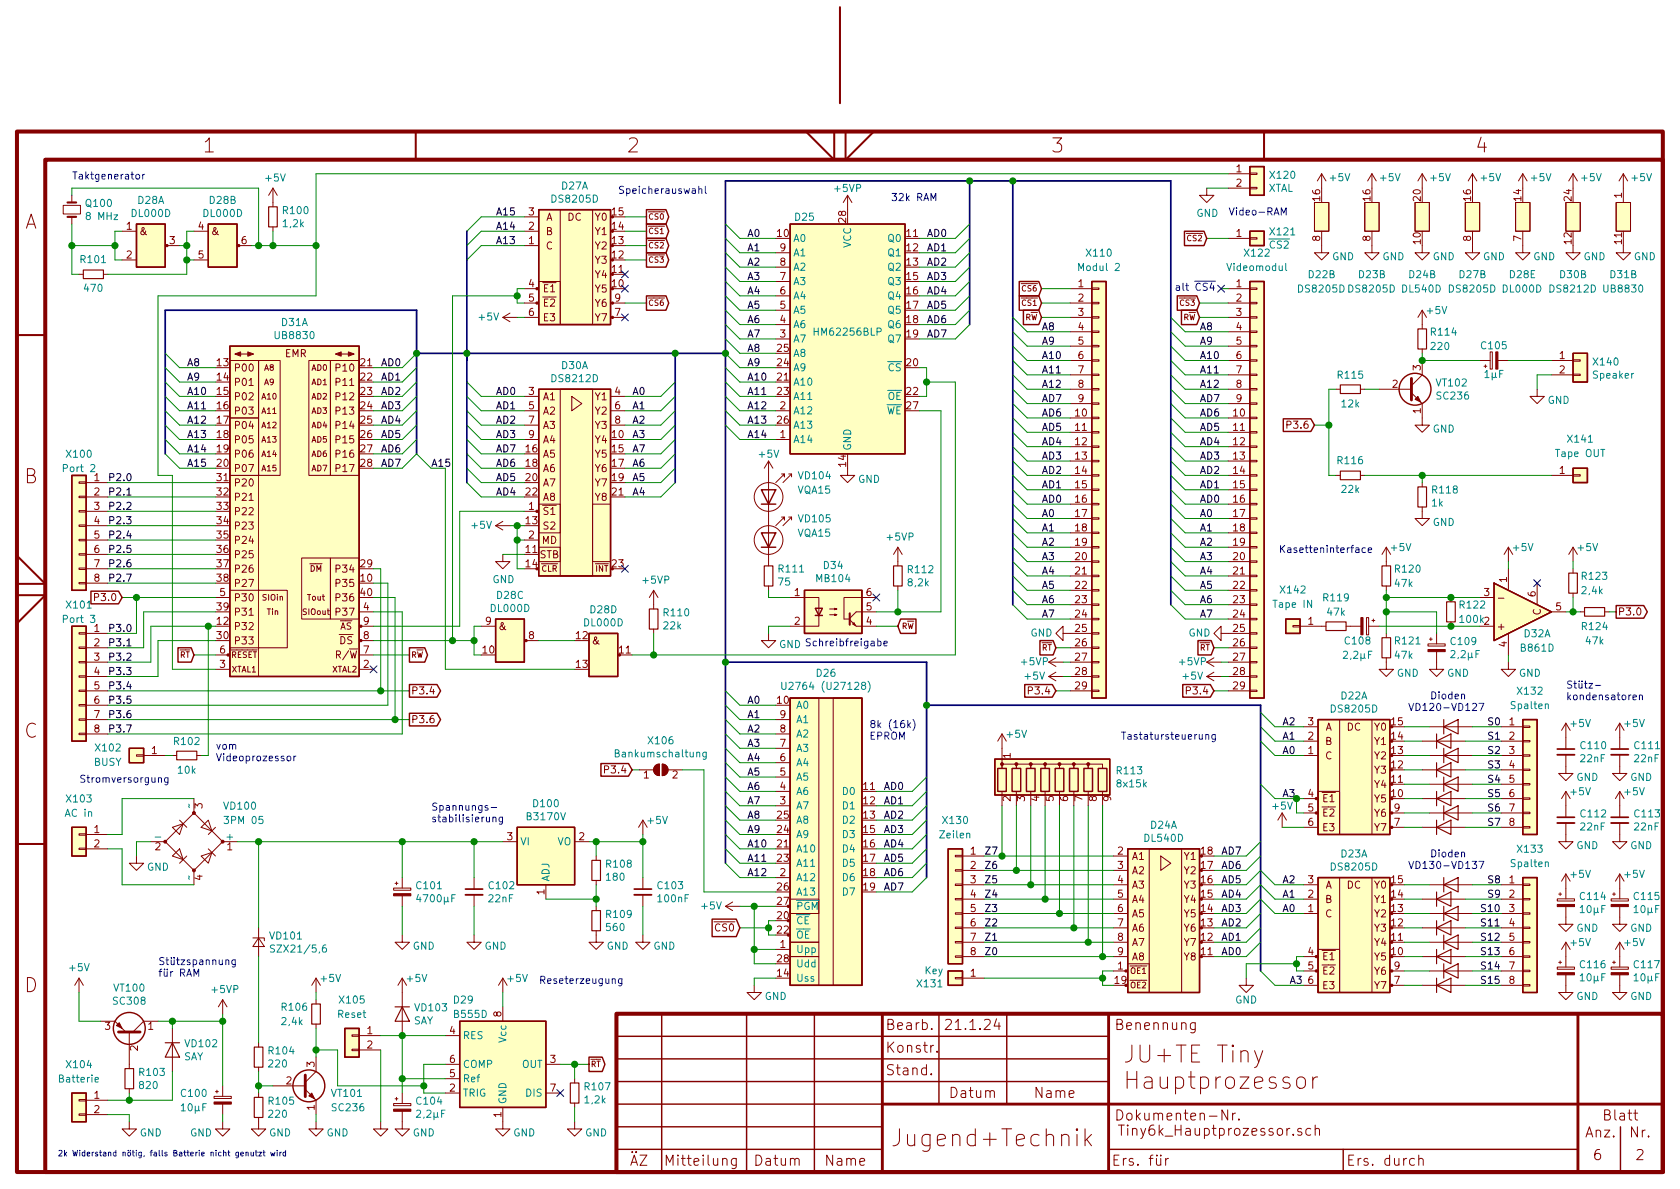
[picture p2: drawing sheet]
<svg xmlns="http://www.w3.org/2000/svg" width="297mm" height="210mm" viewBox="0 0 297 210" stroke-linecap="round" stroke-linejoin="round" font-family="sans-serif">
<defs><g id="words">
<text font-size="4.2" fill="#840000" x="159" y="202.8">Jugend+Technik</text>
<g font-size="3.5" fill="#840000">
<text x="36" y="27">1</text>
<text x="111" y="27">2</text>
<text x="186" y="27">3</text>
<text x="261" y="27">4</text>
<text x="4.3" y="40.5">A</text>
<text x="4.3" y="85.5">B</text>
<text x="4.3" y="130.5">C</text>
<text x="4.3" y="175.5">D</text>
</g>
<g font-size="2.5" fill="#840000">
<text x="156.5" y="182.1">Bearb.</text>
<text x="167.8" y="182.1">21.1.24</text>
<text x="197" y="182.1">Benennung</text>
<text x="156.5" y="190.1">Stand.</text>
<text x="156.5" y="186.2">Konstr.</text>
<text x="168.1" y="194.2">Datum</text>
<text x="183.1" y="194.2">Name</text>
<text x="197" y="198.1">Dokumenten-Nr.</text>
<text x="197.5" y="200.8">Tiny6k_Hauptprozessor.sch</text>
<text x="280.4" y="201.1">Anz.</text>
<text x="283.7" y="198.1">Blatt</text>
<text x="288.3" y="201.1">Nr.</text>
<text x="111.3" y="206.1">ÄZ</text>
<text x="118.1" y="206.1">Mitteilung</text>
<text x="133.6" y="206.1">Datum</text>
<text x="146.1" y="206.1">Name</text>
<text x="196.5" y="206.1">Ers. für</text>
<text x="238" y="206.1">Ers. durch</text>
<text x="281.8" y="205.2">6</text>
<text x="289.3" y="205.2">2</text>
</g>
<g font-size="1.8" fill="#0000c2">
<text x="12.7" y="31.7">Taktgenerator</text>
<text x="109.2" y="34.3">Speicherauswahl</text>
<text x="157.5" y="35.6">32k RAM</text>
<text x="217.2" y="38.1">Video-RAM</text>
<text x="207.6" y="51.4">alt CS4</text>
<text x="226.1" y="97.8">Kasetteninterface</text>
<text x="137.7" y="114.6">GND Schreibfreigabe</text>
<text x="248.9" y="125.7">VD120-VD127</text>
<text x="250.9" y="123.7">Dioden</text>
<text x="276.9" y="121.8">Stütz-</text>
<text x="276.9" y="123.8">kondensatoren</text>
<text x="153.7" y="128.7">8k (16k)</text>
<text x="153.7" y="130.8">EPROM</text>
<text x="198.1" y="130.8">Tastatursteuerung</text>
<text x="38.1" y="132.6">vom</text>
<text x="38.1" y="134.6">Videoprozessor</text>
<text x="14" y="138.4">Stromversorgung</text>
<text x="76.2" y="143.4">Spannungs-</text>
<text x="76.2" y="145.4">stabilisierung</text>
<text x="248.9" y="153.7">VD130-VD137</text>
<text x="250.9" y="151.6">Dioden</text>
<text x="27.9" y="170.7">Stützspannung</text>
<text x="27.9" y="172.7">für RAM</text>
<text x="95.2" y="174">Reseterzeugung</text>
</g>
<g font-size="1.8" fill="#008484">
<text x="47" y="32.1">+5V</text>
<text x="97.8" y="35.8">DS8205D</text>
<text x="99.3" y="33.5">D27A</text>
<text x="147.7" y="34">+5VP</text>
<text x="224.2" y="33.9">XTAL</text>
<text x="224.7" y="31.6">X120</text>
<text x="235.3" y="32">+5V</text>
<text x="244.1" y="32">+5V</text>
<text x="253" y="32">+5V</text>
<text x="261.9" y="32">+5V</text>
<text x="270.8" y="32">+5V</text>
<text x="279.7" y="32">+5V</text>
<text x="288.6" y="32">+5V</text>
<text x="15.3" y="36.6">Q100</text>
<text x="15.5" y="38.9">8 MHz</text>
<text x="23.4" y="38.4">DL000D</text>
<text x="24.4" y="36.1">D28A</text>
<text x="36.1" y="38.4">DL000D</text>
<text x="37.1" y="36.1">D28B</text>
<text x="50.1" y="40.2">1,2k</text>
<text x="50.2" y="37.9">R100</text>
<text x="140.6" y="39">D25</text>
<text x="211.5" y="38.3">GND</text>
<text x="224.7" y="41.6">X121</text>
<text x="14.4" y="46.5">R101</text>
<text x="140.2" y="42.8">A0</text>
<text x="140.2" y="47.9">A2</text>
<text x="140.2" y="45.3">A1</text>
<text x="150.5" y="43.9" transform="rotate(-90 150.5 43.9)">VCC</text>
<text x="157.1" y="42.8">Q0</text>
<text x="157.1" y="45.3">Q1</text>
<text x="157.1" y="47.9">Q2</text>
<text x="191" y="47.9">Modul 2</text>
<text x="192.3" y="45.4">X110</text>
<text x="217.2" y="47.9">Videomodul</text>
<text x="220.2" y="45.4">X122</text>
<text x="224.5" y="44">CS2</text>
<text x="235.5" y="46">GND</text>
<text x="244.4" y="46">GND</text>
<text x="253.3" y="46">GND</text>
<text x="262.2" y="46">GND</text>
<text x="271.1" y="46">GND</text>
<text x="280" y="46">GND</text>
<text x="288.9" y="46">GND</text>
<text x="15" y="51.6">470</text>
<text x="140.2" y="53">A4</text>
<text x="140.2" y="50.4">A3</text>
<text x="157.1" y="50.4">Q3</text>
<text x="157.1" y="53">Q4</text>
<text x="229.8" y="51.7">DS8205D DS8205D</text>
<text x="231.4" y="49.2">D22B</text>
<text x="240.3" y="49.2">D23B</text>
<text x="248" y="51.7">DL540D</text>
<text x="249.2" y="49.2">D24B</text>
<text x="256.4" y="51.7">DS8205D</text>
<text x="258.1" y="49.2">D27B</text>
<text x="265.8" y="51.7">DL000D</text>
<text x="267" y="49.2">D28E</text>
<text x="274.2" y="51.7">DS8212D</text>
<text x="275.9" y="49.2">D30B</text>
<text x="283.8" y="51.7">UB8830</text>
<text x="284.8" y="49.2">D31B</text>
<text x="48.8" y="60">UB8830</text>
<text x="49.8" y="57.7">D31A</text>
<text x="84.8" y="56.7">+5V</text>
<text x="140.2" y="58">A6</text>
<text x="140.2" y="55.5">A5</text>
<text x="144.3" y="59.4">HM62256BLP</text>
<text x="157.1" y="55.5">Q5</text>
<text x="157.1" y="58">Q6</text>
<text x="252.4" y="55.5">+5V</text>
<text x="253.1" y="59.4">R114</text>
<text x="99.3" y="65.3">D30A</text>
<text x="140.2" y="65.7">A9</text>
<text x="140.2" y="63.1">A8</text>
<text x="140.2" y="60.6">A7</text>
<text x="157" y="65.7">CS</text>
<text x="157.1" y="60.6">Q7</text>
<text x="253.1" y="61.9">220</text>
<text x="262" y="61.8">C105</text>
<text x="281.9" y="64.6">X140</text>
<text x="97.8" y="67.6">DS8212D</text>
<text x="140.2" y="68.2">A10</text>
<text x="140.2" y="70.7">A11</text>
<text x="156.9" y="70.7">OE</text>
<text x="236.7" y="67">R115</text>
<text x="254.1" y="68.3">VT102</text>
<text x="254.2" y="70.7">SC236</text>
<text x="262.6" y="66.8">1µF</text>
<text x="273.6" y="71.4">GND</text>
<text x="281.8" y="66.9">Speaker</text>
<text x="140.2" y="73.3">A12</text>
<text x="140.2" y="75.8">A13</text>
<text x="156.7" y="73.3">WE</text>
<text x="237.3" y="72.1">12k</text>
<text x="253.3" y="76.5">GND</text>
<text x="11.5" y="83.5">Port 2</text>
<text x="11.9" y="80.9">X100</text>
<text x="134.3" y="80.9">+5V</text>
<text x="140.2" y="78.4">A14</text>
<text x="150.5" y="79.8" transform="rotate(-90 150.5 79.8)">GND</text>
<text x="236.6" y="82.1">R116</text>
<text x="275.2" y="80.8">Tape OUT</text>
<text x="277.3" y="78.3">X141</text>
<text x="141.1" y="87.3">VQA15</text>
<text x="141.4" y="84.8">VD104</text>
<text x="151.7" y="85.4">GND</text>
<text x="237.3" y="87.2">22k</text>
<text x="253.2" y="89.6">1k</text>
<text x="253.4" y="87.3">R118</text>
<text x="83.5" y="93.5">+5V</text>
<text x="141.1" y="94.9">VQA15</text>
<text x="141.4" y="92.4">VD105</text>
<text x="156.9" y="95.6">+5VP</text>
<text x="253.3" y="93">GND</text>
<text x="137.8" y="101.2">R111</text>
<text x="145.7" y="100.6">D34</text>
<text x="160.7" y="101.4">R112</text>
<text x="246" y="97.5">+5V</text>
<text x="246.8" y="101.3">R120</text>
<text x="267.6" y="97.5">+5V</text>
<text x="279.1" y="97.5">+5V</text>
<text x="11.9" y="107.6">X101</text>
<text x="87.1" y="103.1">GND</text>
<text x="87.9" y="105.9">D28C</text>
<text x="113.8" y="103.2">+5VP</text>
<text x="137.7" y="103.6">75</text>
<text x="144.5" y="102.9">MB104</text>
<text x="160.6" y="103.7">8,2k</text>
<text x="225.4" y="107.5">Tape IN</text>
<text x="226.5" y="104.9">X142</text>
<text x="234.1" y="106.3">R119</text>
<text x="246.7" y="103.8">47k</text>
<text x="258.2" y="107.6">R122</text>
<text x="279.8" y="105.1">2,4k</text>
<text x="279.8" y="102.5">R123</text>
<text x="11.5" y="110.2">Port 3</text>
<text x="86.9" y="108.2">DL000D</text>
<text x="103.4" y="110.8">DL000D</text>
<text x="104.4" y="108.5">D28D</text>
<text x="117.4" y="111.3">22k</text>
<text x="117.5" y="109">R110</text>
<text x="182.2" y="112.6">GND</text>
<text x="210.1" y="112.6">GND</text>
<text x="234.7" y="108.9">47k</text>
<text x="237.9" y="114">C108</text>
<text x="246.8" y="114">R121</text>
<text x="269.5" y="112.7">D32A</text>
<text x="279.8" y="111.4">R124</text>
<text x="280.5" y="114">47k</text>
<text x="144.4" y="119.7">D26</text>
<text x="180.7" y="117.6">+5VP</text>
<text x="208.6" y="117.6">+5VP</text>
<text x="237.7" y="116.5">2,2µF</text>
<text x="246.7" y="116.5">47k</text>
<text x="247" y="119.7">GND</text>
<text x="255.9" y="119.7">GND</text>
<text x="256.6" y="114.1">C109</text>
<text x="256.7" y="116.4">2,2µF</text>
<text x="268.6" y="119.7">GND</text>
<text x="269" y="115.2">B861D</text>
<text x="139.5" y="122">U2764 (U27128)</text>
<text x="140.7" y="125.3">A0</text>
<text x="181.3" y="120.2">+5V</text>
<text x="209.2" y="120.2">+5V</text>
<text x="237.1" y="123.7">D22A</text>
<text x="267.3" y="125.4">Spalten</text>
<text x="268.5" y="122.9">X132</text>
<text x="30.9" y="131.7">R102</text>
<text x="114.8" y="131.6">X106</text>
<text x="140.7" y="130.4">A2</text>
<text x="140.7" y="127.9">A1</text>
<text x="178.1" y="130.5">+5V</text>
<text x="235.6" y="126">DS8205D</text>
<text x="277.8" y="128.6">+5V</text>
<text x="287.3" y="128.6">+5V</text>
<text x="16.6" y="135.4">BUSY</text>
<text x="17" y="132.9">X102</text>
<text x="31.5" y="136.8">10k</text>
<text x="109.2" y="133.9">Bankumschaltung</text>
<text x="140.7" y="135.5">A4</text>
<text x="140.7" y="133">A3</text>
<text x="197.6" y="136.9">R113</text>
<text x="279.5" y="134.8">22nF</text>
<text x="279.6" y="132.5">C110</text>
<text x="289.1" y="134.8">22nF</text>
<text x="289.1" y="132.5">C111</text>
<text x="11.9" y="141.9">X103</text>
<text x="39.8" y="143.2">VD100</text>
<text x="94.4" y="142.7">D100</text>
<text x="140.7" y="143.1">A7</text>
<text x="140.7" y="140.6">A6</text>
<text x="140.7" y="138">A5</text>
<text x="149.1" y="140.6">D0</text>
<text x="149.1" y="143.1">D1</text>
<text x="197.6" y="139.2">8x15k</text>
<text x="225.1" y="143.2">+5V</text>
<text x="277.8" y="140.6">+5V</text>
<text x="278.7" y="138.1">GND</text>
<text x="287.3" y="140.6">+5V</text>
<text x="288.2" y="138.1">GND</text>
<text x="11.7" y="144.4">AC in</text>
<text x="27.7" y="148.6">-</text>
<text x="40.1" y="145.7">3PM 05</text>
<text x="40.1" y="148.6">+</text>
<text x="91.9" y="149.5">VI</text>
<text x="93.3" y="145.1">B3170V</text>
<text x="98.5" y="149.5">VO</text>
<text x="114.6" y="145.7">+5V</text>
<text x="140.7" y="148.2">A9</text>
<text x="140.7" y="145.7">A8</text>
<text x="149.1" y="145.7">D2</text>
<text x="149.1" y="148.2">D3</text>
<text x="166.3" y="148.3">Zeilen</text>
<text x="166.9" y="145.7">X130</text>
<text x="202.5" y="148.9">DL540D</text>
<text x="203.5" y="146.6">D24A</text>
<text x="279.5" y="146.9">22nF</text>
<text x="279.6" y="144.5">C112</text>
<text x="289.1" y="146.9">22nF</text>
<text x="289.1" y="144.5">C113</text>
<text x="26" y="154">GND</text>
<text x="97.2" y="156" transform="rotate(-90 97.2 156)">ADJ</text>
<text x="107.3" y="153.4">R108</text>
<text x="107.3" y="155.7">180</text>
<text x="140.7" y="155.8">A12</text>
<text x="140.7" y="150.7">A10</text>
<text x="140.7" y="153.3">A11</text>
<text x="149.1" y="150.7">D4</text>
<text x="149.1" y="153.3">D5</text>
<text x="149.1" y="155.8">D6</text>
<text x="235.6" y="153.9">DS8205D</text>
<text x="237.1" y="151.6">D23A</text>
<text x="267.3" y="153.3">Spalten</text>
<text x="268.5" y="150.8">X133</text>
<text x="277.8" y="155.2">+5V</text>
<text x="278.7" y="150.2">GND</text>
<text x="287.3" y="155.2">+5V</text>
<text x="288.2" y="150.2">GND</text>
<text x="73.8" y="157.2">C101</text>
<text x="74" y="159.6">4700µF</text>
<text x="86.5" y="159.6">22nF</text>
<text x="86.6" y="157.2">C102</text>
<text x="116.4" y="157.2">C103</text>
<text x="116.5" y="159.6">100nF</text>
<text x="124.1" y="160.8">+5V</text>
<text x="140.7" y="158.4">A13</text>
<text x="140.7" y="160.9">PGM</text>
<text x="149.1" y="158.4">D7</text>
<text x="279.5" y="159.2">C114</text>
<text x="279.5" y="161.5">10µF</text>
<text x="289" y="159.2">C115</text>
<text x="289.1" y="161.5">10µF</text>
<text x="47.9" y="166.1">VD101</text>
<text x="73" y="167.9">GND</text>
<text x="85.7" y="167.9">GND</text>
<text x="107.3" y="167.9">GND</text>
<text x="107.3" y="162.3">R109</text>
<text x="107.3" y="164.6">560</text>
<text x="115.5" y="167.9">GND</text>
<text x="140.7" y="163.4">CE</text>
<text x="140.7" y="166">OE</text>
<text x="277.8" y="167.3">+5V</text>
<text x="278.7" y="164.8">GND</text>
<text x="287.3" y="167.3">+5V</text>
<text x="288.2" y="164.8">GND</text>
<text x="12.4" y="171.7">+5V</text>
<text x="48.6" y="168.4">SZX21/5,6</text>
<text x="56.8" y="173.7">+5V</text>
<text x="72.1" y="173.7">+5V</text>
<text x="89.8" y="173.7">+5V</text>
<text x="140.7" y="168.5">Upp</text>
<text x="140.7" y="173.6">Uss</text>
<text x="140.7" y="171.1">Udd</text>
<text x="163.5" y="172.3">Key</text>
<text x="279.5" y="171.2">C116</text>
<text x="279.5" y="173.5">10µF</text>
<text x="289" y="171.2">C117</text>
<text x="289.1" y="173.5">10µF</text>
<text x="20.2" y="177.7">SC308</text>
<text x="20.3" y="175.4">VT100</text>
<text x="37.6" y="175.6">+5VP</text>
<text x="49.9" y="178.7">R106</text>
<text x="60.2" y="177.5">X105</text>
<text x="73.5" y="178.8">VD103</text>
<text x="80.3" y="177.5">D29</text>
<text x="135.2" y="176.8">GND</text>
<text x="162.3" y="174.6">X131</text>
<text x="218.4" y="177.5">GND</text>
<text x="278.7" y="176.8">GND</text>
<text x="288.2" y="176.8">GND</text>
<text x="32.9" y="185.2">VD102</text>
<text x="49.9" y="181.3">2,4k</text>
<text x="59.8" y="180">Reset</text>
<text x="73.1" y="181.1">SAY</text>
<text x="80.4" y="180">B555D</text>
<text x="81.8" y="183.8">RES</text>
<text x="89.5" y="184.2" transform="rotate(-90 89.5 184.2)">Vcc</text>
<text x="10.7" y="191.4">Batterie</text>
<text x="11.9" y="188.9">X104</text>
<text x="24.8" y="190.3">R103</text>
<text x="32.5" y="187.5">SAY</text>
<text x="47.6" y="186.5">R104</text>
<text x="47.6" y="188.8">220</text>
<text x="81.8" y="191.4">Ref</text>
<text x="81.8" y="188.8">COMP</text>
<text x="92.3" y="188.8">OUT</text>
<text x="24.8" y="192.6">820</text>
<text x="32.2" y="194">C100</text>
<text x="32.2" y="196.5">10µF</text>
<text x="47.6" y="195.3">R105</text>
<text x="47.6" y="197.7">220</text>
<text x="58.8" y="194">VT101</text>
<text x="58.9" y="196.5">SC236</text>
<text x="73.8" y="195.3">C104</text>
<text x="73.8" y="197.7">2,2µF</text>
<text x="81.8" y="193.9">TRIG</text>
<text x="89.5" y="195.3" transform="rotate(-90 89.5 195.3)">GND</text>
<text x="93.1" y="193.9">DIS</text>
<text x="103.5" y="195.1">1,2k</text>
<text x="103.5" y="192.8">R107</text>
<text x="24.7" y="201">GND</text>
<text x="33.6" y="201">GND</text>
<text x="47.6" y="201">GND</text>
<text x="57.7" y="201">GND</text>
<text x="73" y="201">GND</text>
<text x="90.8" y="201">GND</text>
<text x="103.5" y="201">GND</text>
</g>
<g font-size="1.8" fill="#840000">
<text x="218.6" y="30.5">1</text>
<text x="218.6" y="33">2</text>
<text x="233.4" y="35.5" transform="rotate(-90 233.4 35.5)">16</text>
<text x="242.3" y="35.5" transform="rotate(-90 242.3 35.5)">16</text>
<text x="251.2" y="35.5" transform="rotate(-90 251.2 35.5)">20</text>
<text x="260.1" y="35.5" transform="rotate(-90 260.1 35.5)">16</text>
<text x="269" y="35.5" transform="rotate(-90 269 35.5)">14</text>
<text x="277.9" y="35.5" transform="rotate(-90 277.9 35.5)">24</text>
<text x="286.8" y="35" transform="rotate(-90 286.8 35)">1</text>
<text x="22.4" y="40.6">1</text>
<text x="24.8" y="41.6">&amp;</text>
<text x="35.1" y="40.6">4</text>
<text x="37.5" y="41.6">&amp;</text>
<text x="93.5" y="40.6">2</text>
<text x="93.5" y="38.1">3</text>
<text x="96.5" y="39">A</text>
<text x="96.5" y="41.6">B</text>
<text x="100.3" y="39">DC</text>
<text x="105.2" y="39">Y0</text>
<text x="105.2" y="41.6">Y1</text>
<text x="108.3" y="40.6">14</text>
<text x="108.3" y="38.1">15</text>
<text x="137.5" y="41.9">10</text>
<text x="149.6" y="39.3" transform="rotate(-90 149.6 39.3)">28</text>
<text x="160.3" y="41.9">11</text>
<text x="218.6" y="41.9">1</text>
<text x="22.4" y="45.7">2</text>
<text x="30" y="43.2">3</text>
<text x="35.1" y="45.7">5</text>
<text x="42.7" y="43.2">6</text>
<text x="93.5" y="43.2">1</text>
<text x="96.5" y="44.1">C</text>
<text x="105.2" y="44.1">Y2</text>
<text x="105.2" y="46.7">Y3</text>
<text x="108.3" y="45.7">12</text>
<text x="108.3" y="43.2">13</text>
<text x="137.9" y="47">8</text>
<text x="137.9" y="44.4">9</text>
<text x="160.3" y="44.4">12</text>
<text x="160.3" y="47">13</text>
<text x="233.4" y="42.6" transform="rotate(-90 233.4 42.6)">8</text>
<text x="242.3" y="42.6" transform="rotate(-90 242.3 42.6)">8</text>
<text x="251.2" y="43.1" transform="rotate(-90 251.2 43.1)">10</text>
<text x="260.1" y="42.6" transform="rotate(-90 260.1 42.6)">8</text>
<text x="269" y="42.6" transform="rotate(-90 269 42.6)">7</text>
<text x="277.9" y="43.1" transform="rotate(-90 277.9 43.1)">12</text>
<text x="286.8" y="43.1" transform="rotate(-90 286.8 43.1)">11</text>
<text x="93.5" y="50.8">4</text>
<text x="93.5" y="53.3">5</text>
<text x="96.1" y="51.7">E1</text>
<text x="105.2" y="49.2">Y4</text>
<text x="105.2" y="51.7">Y5</text>
<text x="108.3" y="50.8">10</text>
<text x="108.3" y="48.3">11</text>
<text x="108.7" y="53.3">9</text>
<text x="137.9" y="52.1">6</text>
<text x="137.9" y="49.5">7</text>
<text x="160.3" y="49.5">15</text>
<text x="160.3" y="52.1">16</text>
<text x="190.7" y="50.8">1</text>
<text x="190.7" y="53.3">2</text>
<text x="218.6" y="50.8">1</text>
<text x="218.6" y="53.3">2</text>
<text x="93.5" y="55.9">6</text>
<text x="96.1" y="56.8">E3</text>
<text x="96.1" y="54.2">E2</text>
<text x="105.2" y="54.3">Y6</text>
<text x="105.2" y="56.8">Y7</text>
<text x="108.7" y="55.9">7</text>
<text x="137.9" y="59.7">3</text>
<text x="137.9" y="57.1">4</text>
<text x="137.9" y="54.6">5</text>
<text x="160.3" y="54.6">17</text>
<text x="160.3" y="57.1">18</text>
<text x="160.3" y="59.7">19</text>
<text x="190.7" y="55.9">3</text>
<text x="190.7" y="58.4">4</text>
<text x="218.6" y="55.9">3</text>
<text x="218.6" y="58.4">4</text>
<text x="38.4" y="64.8">13</text>
<text x="41.6" y="65.7">P00</text>
<text x="50.4" y="63.2">EMR</text>
<text x="59.4" y="65.7">P10</text>
<text x="63.8" y="64.8">21</text>
<text x="137.5" y="64.8">24</text>
<text x="137.5" y="62.2">25</text>
<text x="160.3" y="64.8">20</text>
<text x="190.7" y="61">5</text>
<text x="190.7" y="63.5">6</text>
<text x="218.6" y="61">5</text>
<text x="218.6" y="63.5">6</text>
<text x="251.2" y="65.5" transform="rotate(-90 251.2 65.5)">3</text>
<text x="275.7" y="63.5">1</text>
<text x="38.4" y="67.3">14</text>
<text x="38.4" y="69.8">15</text>
<text x="41.6" y="68.2">P01</text>
<text x="41.6" y="70.8">P02</text>
<text x="59.4" y="68.2">P11</text>
<text x="59.4" y="70.8">P12</text>
<text x="63.8" y="67.3">22</text>
<text x="63.8" y="69.8">23</text>
<text x="93.5" y="69.8">3</text>
<text x="96" y="70.8">A1</text>
<text x="105.2" y="70.8">Y1</text>
<text x="108.7" y="69.8">4</text>
<text x="137.5" y="67.3">21</text>
<text x="137.5" y="69.8">23</text>
<text x="160.3" y="69.8">22</text>
<text x="190.7" y="66">7</text>
<text x="190.7" y="68.6">8</text>
<text x="190.7" y="71.1">9</text>
<text x="218.6" y="66">7</text>
<text x="218.6" y="68.6">8</text>
<text x="218.6" y="71.1">9</text>
<text x="246.2" y="68.6">2</text>
<text x="275.7" y="66">2</text>
<text x="38.4" y="72.4">16</text>
<text x="38.4" y="74.9">17</text>
<text x="38.4" y="77.5">18</text>
<text x="41.6" y="73.3">P03</text>
<text x="41.6" y="75.9">P04</text>
<text x="59.4" y="73.3">P13</text>
<text x="59.4" y="75.9">P14</text>
<text x="63.8" y="72.4">24</text>
<text x="63.8" y="74.9">25</text>
<text x="63.8" y="77.5">26</text>
<text x="93.5" y="72.4">5</text>
<text x="93.5" y="74.9">7</text>
<text x="93.5" y="77.5">9</text>
<text x="96" y="73.3">A2</text>
<text x="96" y="75.9">A3</text>
<text x="105.2" y="73.3">Y2</text>
<text x="105.2" y="75.9">Y3</text>
<text x="108.3" y="77.5">10</text>
<text x="108.7" y="72.4">6</text>
<text x="108.7" y="74.9">8</text>
<text x="137.5" y="74.9">26</text>
<text x="137.9" y="77.5">1</text>
<text x="137.9" y="72.4">2</text>
<text x="160.3" y="72.4">27</text>
<text x="190.2" y="73.7">10</text>
<text x="190.2" y="76.2">11</text>
<text x="218.1" y="73.7">10</text>
<text x="218.1" y="76.2">11</text>
<text x="228" y="75.8">P3.6</text>
<text x="251.2" y="73.1" transform="rotate(-90 251.2 73.1)">1</text>
<text x="38.4" y="80">19</text>
<text x="38.4" y="82.5">20</text>
<text x="41.6" y="78.4">P05</text>
<text x="41.6" y="80.9">P06</text>
<text x="41.6" y="83.5">P07</text>
<text x="59.4" y="78.4">P15</text>
<text x="59.4" y="80.9">P16</text>
<text x="59.4" y="83.5">P17</text>
<text x="63.8" y="80">27</text>
<text x="63.8" y="82.5">28</text>
<text x="93" y="80">16</text>
<text x="93" y="82.5">18</text>
<text x="96" y="78.4">A4</text>
<text x="96" y="80.9">A5</text>
<text x="96" y="83.5">A6</text>
<text x="105.2" y="78.4">Y4</text>
<text x="105.2" y="80.9">Y5</text>
<text x="105.2" y="83.5">Y6</text>
<text x="108.3" y="80">15</text>
<text x="108.3" y="82.5">17</text>
<text x="149.6" y="82.5" transform="rotate(-90 149.6 82.5)">14</text>
<text x="190.2" y="78.7">12</text>
<text x="190.2" y="81.3">13</text>
<text x="190.2" y="83.8">14</text>
<text x="218.1" y="78.7">12</text>
<text x="218.1" y="81.3">13</text>
<text x="218.1" y="83.8">14</text>
<text x="275.7" y="83.8">1</text>
<text x="16.7" y="85.1">1</text>
<text x="16.7" y="87.6">2</text>
<text x="38.4" y="85.1">31</text>
<text x="38.4" y="87.6">32</text>
<text x="41.6" y="86">P20</text>
<text x="41.6" y="88.6">P21</text>
<text x="93" y="85.1">20</text>
<text x="93" y="87.6">22</text>
<text x="96" y="86">A7</text>
<text x="96" y="88.6">A8</text>
<text x="105.2" y="86">Y7</text>
<text x="105.2" y="88.6">Y8</text>
<text x="108.3" y="85.1">19</text>
<text x="108.3" y="87.6">21</text>
<text x="190.2" y="86.4">15</text>
<text x="190.2" y="88.9">16</text>
<text x="218.1" y="86.4">15</text>
<text x="218.1" y="88.9">16</text>
<text x="16.7" y="90.2">3</text>
<text x="16.7" y="92.7">4</text>
<text x="16.7" y="95.2">5</text>
<text x="38.4" y="90.2">33</text>
<text x="38.4" y="92.7">34</text>
<text x="38.4" y="95.2">35</text>
<text x="41.6" y="91.1">P22</text>
<text x="41.6" y="93.6">P23</text>
<text x="93" y="92.7">13</text>
<text x="93.5" y="90.2">1</text>
<text x="93.5" y="95.2">2</text>
<text x="96.1" y="93.6">S2</text>
<text x="96.1" y="91.1">S1</text>
<text x="190.2" y="91.4">17</text>
<text x="190.2" y="94">18</text>
<text x="218.1" y="91.4">17</text>
<text x="218.1" y="94">18</text>
<text x="16.7" y="97.8">6</text>
<text x="16.7" y="100.3">7</text>
<text x="38.4" y="97.8">36</text>
<text x="38.4" y="100.3">37</text>
<text x="41.6" y="96.2">P24</text>
<text x="41.6" y="98.7">P25</text>
<text x="41.6" y="101.3">P26</text>
<text x="59.4" y="101.3">P34</text>
<text x="63.8" y="100.3">29</text>
<text x="93" y="97.8">11</text>
<text x="93" y="100.3">14</text>
<text x="95.4" y="98.7">STB</text>
<text x="95.8" y="96.2">MD</text>
<text x="108.3" y="100.3">23</text>
<text x="190.2" y="96.5">19</text>
<text x="190.2" y="99.1">20</text>
<text x="190.2" y="101.6">21</text>
<text x="218.1" y="96.5">19</text>
<text x="218.1" y="99.1">20</text>
<text x="218.1" y="101.6">21</text>
<text x="16.7" y="102.9">8</text>
<text x="17.2" y="106.3">P3.0</text>
<text x="38.4" y="102.9">38</text>
<text x="38.4" y="107.9">39</text>
<text x="38.9" y="105.4">5</text>
<text x="41.6" y="103.8">P27</text>
<text x="41.6" y="106.3">P30</text>
<text x="59.4" y="103.8">P35</text>
<text x="59.4" y="106.3">P36</text>
<text x="63.8" y="102.9">10</text>
<text x="63.8" y="105.4">40</text>
<text x="64.3" y="107.9">4</text>
<text x="140.5" y="105.4">1</text>
<text x="153.2" y="107.9">5</text>
<text x="153.2" y="105.4">6</text>
<text x="190.2" y="104.1">22</text>
<text x="190.2" y="106.7">23</text>
<text x="218.1" y="104.1">22</text>
<text x="218.1" y="106.7">23</text>
<text x="262.4" y="105.4">3</text>
<text x="265.2" y="106.3">-</text>
<text x="266.4" y="103" transform="rotate(-90 266.4 103)">1</text>
<text x="271.5" y="105.5" transform="rotate(-90 271.5 105.5)">6</text>
<text x="275.1" y="107.9">5</text>
<text x="16.7" y="111.8">1</text>
<text x="38.4" y="110.5">12</text>
<text x="38.4" y="113">30</text>
<text x="41.6" y="108.9">P31</text>
<text x="41.6" y="111.4">P32</text>
<text x="41.6" y="114">P33</text>
<text x="59.4" y="108.9">P37</text>
<text x="60" y="113.9">DS</text>
<text x="64.3" y="113">8</text>
<text x="64.3" y="110.5">9</text>
<text x="85.9" y="110.5">9</text>
<text x="88.3" y="111.4">&amp;</text>
<text x="93.5" y="113">8</text>
<text x="101.9" y="113">12</text>
<text x="104.8" y="114">&amp;</text>
<text x="140.5" y="110.5">2</text>
<text x="153.2" y="110.5">4</text>
<text x="190.2" y="109.2">24</text>
<text x="190.2" y="111.8">25</text>
<text x="218.1" y="109.2">24</text>
<text x="218.1" y="111.8">25</text>
<text x="231.3" y="110.5">1</text>
<text x="258.2" y="110.2">100k 2</text>
<text x="264.9" y="111.4">+</text>
<text x="272.4" y="108.8" transform="rotate(-90 272.4 108.8)">C</text>
<text x="286" y="108.8">P3.0</text>
<text x="16.7" y="114.3">2</text>
<text x="16.7" y="116.8">3</text>
<text x="16.7" y="119.4">4</text>
<text x="38.9" y="118.1">3</text>
<text x="38.9" y="115.6">6</text>
<text x="59.5" y="116.5">R/W</text>
<text x="64.3" y="118.1">2</text>
<text x="64.3" y="115.6">7</text>
<text x="85.4" y="115.6">10</text>
<text x="101.9" y="118.1">13</text>
<text x="109.5" y="115.6">11</text>
<text x="190.2" y="114.3">26</text>
<text x="190.2" y="116.8">27</text>
<text x="190.2" y="119.4">28</text>
<text x="218.1" y="114.3">26</text>
<text x="218.1" y="116.8">27</text>
<text x="218.1" y="119.4">28</text>
<text x="266.4" y="114.4" transform="rotate(-90 266.4 114.4)">4</text>
<text x="16.7" y="121.9">5</text>
<text x="16.7" y="124.5">6</text>
<text x="72.6" y="122.8">P3.4</text>
<text x="137.5" y="124.5">10</text>
<text x="182.3" y="122.8">P3.4</text>
<text x="190.2" y="121.9">29</text>
<text x="210.2" y="122.8">P3.4</text>
<text x="218.1" y="121.9">29</text>
<text x="16.7" y="127">7</text>
<text x="16.7" y="129.5">8</text>
<text x="72.6" y="127.9">P3.6</text>
<text x="137.9" y="129.5">8</text>
<text x="137.9" y="127">9</text>
<text x="231.3" y="130.8">2</text>
<text x="231.3" y="128.3">3</text>
<text x="234.3" y="129.2">A</text>
<text x="234.3" y="131.7">B</text>
<text x="238.1" y="129.2">DC</text>
<text x="243" y="129.2">Y0</text>
<text x="243" y="131.7">Y1</text>
<text x="246" y="130.8">14</text>
<text x="246" y="128.3">15</text>
<text x="266.9" y="128.3">1</text>
<text x="266.9" y="130.8">2</text>
<text x="26.8" y="133.3">1</text>
<text x="107.3" y="136.8">P3.4</text>
<text x="113.8" y="137.7">1</text>
<text x="118.9" y="137.7">2</text>
<text x="137.9" y="137.2">5</text>
<text x="137.9" y="134.6">6</text>
<text x="137.9" y="132.1">7</text>
<text x="178.7" y="134.1" transform="rotate(-90 178.7 134.1)">1</text>
<text x="231.3" y="133.3">1</text>
<text x="234.3" y="134.3">C</text>
<text x="243" y="134.3">Y2</text>
<text x="243" y="136.8">Y3</text>
<text x="246" y="135.9">12</text>
<text x="246" y="133.3">13</text>
<text x="266.9" y="133.3">3</text>
<text x="266.9" y="135.9">4</text>
<text x="35.8" y="143" transform="rotate(-90 35.8 143)">3</text>
<text x="137.9" y="142.2">3</text>
<text x="137.9" y="139.7">4</text>
<text x="152.7" y="139.7">11</text>
<text x="152.7" y="142.2">12</text>
<text x="178.7" y="141.7" transform="rotate(-90 178.7 141.7)">2</text>
<text x="181.2" y="141.7" transform="rotate(-90 181.2 141.7)">3</text>
<text x="183.8" y="141.7" transform="rotate(-90 183.8 141.7)">4</text>
<text x="186.3" y="141.7" transform="rotate(-90 186.3 141.7)">5</text>
<text x="188.8" y="141.7" transform="rotate(-90 188.8 141.7)">6</text>
<text x="191.4" y="141.7" transform="rotate(-90 191.4 141.7)">7</text>
<text x="193.9" y="141.7" transform="rotate(-90 193.9 141.7)">8</text>
<text x="196.5" y="141.7" transform="rotate(-90 196.5 141.7)">9</text>
<text x="231.3" y="141">4</text>
<text x="231.3" y="143.5">5</text>
<text x="233.9" y="141.9">E1</text>
<text x="243" y="139.4">Y4</text>
<text x="243" y="141.9">Y5</text>
<text x="246" y="141">10</text>
<text x="246" y="138.4">11</text>
<text x="246.5" y="143.5">9</text>
<text x="266.9" y="138.4">5</text>
<text x="266.9" y="141">6</text>
<text x="266.9" y="143.5">7</text>
<text x="16.7" y="147.3">1</text>
<text x="16.7" y="149.9">2</text>
<text x="89.7" y="148.6">3</text>
<text x="102.4" y="148.6">2</text>
<text x="137.5" y="149.9">21</text>
<text x="137.5" y="147.3">24</text>
<text x="137.5" y="144.8">25</text>
<text x="152.7" y="144.8">13</text>
<text x="152.7" y="147.3">15</text>
<text x="152.7" y="149.9">16</text>
<text x="231.3" y="146">6</text>
<text x="233.9" y="147">E3</text>
<text x="233.9" y="144.4">E2</text>
<text x="243" y="144.4">Y6</text>
<text x="243" y="147">Y7</text>
<text x="246.5" y="146">7</text>
<text x="266.9" y="146">8</text>
<text x="27.5" y="150.4">2</text>
<text x="35.8" y="155.7" transform="rotate(-90 35.8 155.7)">4</text>
<text x="40.2" y="150.4">1</text>
<text x="137.5" y="152.4">23</text>
<text x="137.9" y="154.9">2</text>
<text x="152.7" y="152.4">17</text>
<text x="152.7" y="154.9">18</text>
<text x="171.6" y="151.1">1</text>
<text x="171.6" y="153.7">2</text>
<text x="197.6" y="151.1">2</text>
<text x="197.6" y="153.7">3</text>
<text x="200.2" y="152.1">A1</text>
<text x="200.2" y="154.6">A2</text>
<text x="209.4" y="152.1">Y1</text>
<text x="209.4" y="154.6">Y2</text>
<text x="212.4" y="153.7">17</text>
<text x="212.4" y="151.1">18</text>
<text x="96.3" y="158.2" transform="rotate(-90 96.3 158.2)">1</text>
<text x="137.5" y="157.5">26</text>
<text x="137.5" y="160">27</text>
<text x="152.7" y="157.5">19</text>
<text x="171.6" y="156.2">3</text>
<text x="171.6" y="158.7">4</text>
<text x="171.6" y="161.3">5</text>
<text x="197.6" y="156.2">4</text>
<text x="197.6" y="158.7">5</text>
<text x="197.6" y="161.3">6</text>
<text x="200.2" y="157.1">A3</text>
<text x="200.2" y="159.7">A4</text>
<text x="209.4" y="157.1">Y3</text>
<text x="209.4" y="159.7">Y4</text>
<text x="212.4" y="161.3">14</text>
<text x="212.4" y="158.7">15</text>
<text x="212.4" y="156.2">16</text>
<text x="231.3" y="161.3">1</text>
<text x="231.3" y="158.7">2</text>
<text x="231.3" y="156.2">3</text>
<text x="234.3" y="157.1">A</text>
<text x="234.3" y="159.7">B</text>
<text x="238.1" y="157.1">DC</text>
<text x="243" y="157.1">Y0</text>
<text x="243" y="159.7">Y1</text>
<text x="246" y="161.3">13</text>
<text x="246" y="158.7">14</text>
<text x="246" y="156.2">15</text>
<text x="266.9" y="156.2">1</text>
<text x="266.9" y="158.7">2</text>
<text x="266.9" y="161.3">3</text>
<text x="126.6" y="164.7">CS0</text>
<text x="137.5" y="162.6">20</text>
<text x="137.5" y="165.1">22</text>
<text x="137.9" y="167.6">1</text>
<text x="171.6" y="163.8">6</text>
<text x="171.6" y="166.4">7</text>
<text x="197.6" y="163.8">7</text>
<text x="197.6" y="166.4">8</text>
<text x="200.2" y="162.2">A5</text>
<text x="200.2" y="164.8">A6</text>
<text x="200.2" y="167.3">A7</text>
<text x="209.4" y="162.2">Y5</text>
<text x="209.4" y="164.8">Y6</text>
<text x="209.4" y="167.3">Y7</text>
<text x="212.4" y="166.4">12</text>
<text x="212.4" y="163.8">13</text>
<text x="234.3" y="162.2">C</text>
<text x="243" y="162.2">Y2</text>
<text x="243" y="164.8">Y3</text>
<text x="243" y="167.3">Y4</text>
<text x="246" y="166.4">11</text>
<text x="246" y="163.8">12</text>
<text x="266.9" y="163.8">4</text>
<text x="266.9" y="166.4">5</text>
<text x="137.5" y="172.7">14</text>
<text x="137.5" y="170.2">28</text>
<text x="171.6" y="172.7">1</text>
<text x="171.6" y="168.9">8</text>
<text x="197.2" y="174">19</text>
<text x="197.6" y="171.4">1</text>
<text x="197.6" y="168.9">9</text>
<text x="200.2" y="169.8">A8</text>
<text x="209.4" y="169.8">Y8</text>
<text x="212.4" y="168.9">11</text>
<text x="231.3" y="168.9">4</text>
<text x="231.3" y="171.4">5</text>
<text x="231.3" y="174">6</text>
<text x="233.9" y="169.8">E1</text>
<text x="233.9" y="172.3">E2</text>
<text x="243" y="169.8">Y5</text>
<text x="243" y="172.4">Y6</text>
<text x="246" y="168.9">10</text>
<text x="246.5" y="174">7</text>
<text x="246.5" y="171.4">9</text>
<text x="266.9" y="168.9">6</text>
<text x="266.9" y="171.4">7</text>
<text x="266.9" y="174">8</text>
<text x="88.6" y="179.8" transform="rotate(-90 88.6 179.8)">8</text>
<text x="233.9" y="174.9">E3</text>
<text x="243" y="174.9">Y7</text>
<text x="18.6" y="182.1">3</text>
<text x="24.4" y="185.8" transform="rotate(-90 24.4 185.8)">2</text>
<text x="26.2" y="182.1">1</text>
<text x="64.9" y="182.9">1</text>
<text x="64.9" y="185.4">2</text>
<text x="79.5" y="182.9">4</text>
<text x="50.6" y="191.8">2</text>
<text x="55.6" y="188.7" transform="rotate(-90 55.6 188.7)">3</text>
<text x="79.5" y="190.5">5</text>
<text x="79.5" y="188">6</text>
<text x="97.3" y="188">3</text>
<text x="16.7" y="194.3">1</text>
<text x="16.7" y="196.8">2</text>
<text x="55.6" y="196.3" transform="rotate(-90 55.6 196.3)">1</text>
<text x="79.5" y="193">2</text>
<text x="88.6" y="197.6" transform="rotate(-90 88.6 197.6)">1</text>
<text x="97.3" y="193">7</text>
</g>
<g font-size="1.8">
<text x="87.6" y="38.1">A15</text>
<text x="87.6" y="40.6">A14</text>
<text x="132.1" y="41.9">A0</text>
<text x="163.8" y="41.9">AD0</text>
<text x="87.6" y="43.2">A13</text>
<text x="132.1" y="47">A2</text>
<text x="132.1" y="44.4">A1</text>
<text x="163.8" y="44.4">AD1</text>
<text x="163.8" y="47">AD2</text>
<text x="132.1" y="52.1">A4</text>
<text x="132.1" y="49.5">A3</text>
<text x="163.8" y="52.1">AD4</text>
<text x="163.8" y="49.5">AD3</text>
<text x="132.1" y="59.7">A7</text>
<text x="132.1" y="54.6">A5</text>
<text x="132.1" y="57.1">A6</text>
<text x="163.8" y="59.7">AD7</text>
<text x="163.8" y="57.1">AD6</text>
<text x="163.8" y="54.6">AD5</text>
<text x="184.1" y="58.4">A8</text>
<text x="212.1" y="58.4">A8</text>
<text x="33" y="64.8">A8</text>
<text x="67.3" y="64.8">AD0</text>
<text x="132.1" y="64.8">A9</text>
<text x="132.1" y="62.2">A8</text>
<text x="184.1" y="63.5">A10</text>
<text x="184.1" y="61">A9</text>
<text x="212.1" y="63.5">A10</text>
<text x="212.1" y="61">A9</text>
<text x="33" y="67.3">A9</text>
<text x="33" y="69.8">A10</text>
<text x="67.3" y="67.3">AD1</text>
<text x="67.3" y="69.8">AD2</text>
<text x="87.6" y="69.8">AD0</text>
<text x="111.8" y="69.8">A0</text>
<text x="132.1" y="67.3">A10</text>
<text x="132.1" y="69.8">A11</text>
<text x="184.1" y="71.1">AD7</text>
<text x="184.1" y="68.6">A12</text>
<text x="184.1" y="66">A11</text>
<text x="212.1" y="68.6">A12</text>
<text x="212.1" y="66">A11</text>
<text x="212.1" y="71.1">AD7</text>
<text x="33" y="72.4">A11</text>
<text x="33" y="74.9">A12</text>
<text x="33" y="77.5">A13</text>
<text x="67.3" y="74.9">AD4</text>
<text x="67.3" y="72.4">AD3</text>
<text x="67.3" y="77.5">AD5</text>
<text x="87.6" y="77.5">AD3</text>
<text x="87.6" y="74.9">AD2</text>
<text x="87.6" y="72.4">AD1</text>
<text x="111.8" y="77.5">A3</text>
<text x="111.8" y="72.4">A1</text>
<text x="111.8" y="74.9">A2</text>
<text x="132.1" y="77.5">A14</text>
<text x="132.1" y="74.9">A13</text>
<text x="132.1" y="72.4">A12</text>
<text x="184.1" y="73.7">AD6</text>
<text x="184.1" y="76.2">AD5</text>
<text x="212.1" y="73.7">AD6</text>
<text x="212.1" y="76.2">AD5</text>
<text x="33" y="82.5">A15</text>
<text x="33" y="80">A14</text>
<text x="67.3" y="80">AD6</text>
<text x="67.3" y="82.5">AD7</text>
<text x="76.2" y="82.5">A15</text>
<text x="87.6" y="80">AD7</text>
<text x="87.6" y="82.5">AD6</text>
<text x="111.8" y="80">A7</text>
<text x="111.8" y="82.5">A6</text>
<text x="184.1" y="83.8">AD2</text>
<text x="184.1" y="78.7">AD4</text>
<text x="184.1" y="81.3">AD3</text>
<text x="212.1" y="78.7">AD4</text>
<text x="212.1" y="81.3">AD3</text>
<text x="212.1" y="83.8">AD2</text>
<text x="19" y="85.1">P2.0</text>
<text x="19" y="87.6">P2.1</text>
<text x="87.6" y="85.1">AD5</text>
<text x="87.6" y="87.6">AD4</text>
<text x="111.8" y="85.1">A5</text>
<text x="111.8" y="87.6">A4</text>
<text x="184.1" y="86.4">AD1</text>
<text x="184.1" y="88.9">AD0</text>
<text x="212.1" y="86.4">AD1</text>
<text x="212.1" y="88.9">AD0</text>
<text x="19" y="90.2">P2.2</text>
<text x="19" y="92.7">P2.3</text>
<text x="19" y="95.2">P2.4</text>
<text x="184.1" y="94">A1</text>
<text x="184.1" y="91.4">A0</text>
<text x="212.1" y="91.4">A0</text>
<text x="212.1" y="94">A1</text>
<text x="19" y="97.8">P2.5</text>
<text x="19" y="100.3">P2.6</text>
<text x="184.1" y="96.5">A2</text>
<text x="184.1" y="99.1">A3</text>
<text x="184.1" y="101.6">A4</text>
<text x="212.1" y="96.5">A2</text>
<text x="212.1" y="101.6">A4</text>
<text x="212.1" y="99.1">A3</text>
<text x="19" y="102.9">P2.7</text>
<text x="184.1" y="104.1">A5</text>
<text x="184.1" y="106.7">A6</text>
<text x="212.1" y="104.1">A5</text>
<text x="212.1" y="106.7">A6</text>
<text x="19" y="111.8">P3.0</text>
<text x="184.1" y="109.2">A7</text>
<text x="212.1" y="109.2">A7</text>
<text x="19" y="116.8">P3.2</text>
<text x="19" y="119.4">P3.3</text>
<text x="19" y="114.3">P3.1</text>
<text x="19" y="121.9">P3.4</text>
<text x="19" y="124.5">P3.5</text>
<text x="132.1" y="124.5">A0</text>
<text x="19" y="129.5">P3.7</text>
<text x="19" y="127">P3.6</text>
<text x="132.1" y="129.5">A2</text>
<text x="132.1" y="127">A1</text>
<text x="226.7" y="130.8">A1</text>
<text x="226.7" y="128.3">A2</text>
<text x="262.9" y="130.8">S1</text>
<text x="262.9" y="128.3">S0</text>
<text x="132.1" y="132.1">A3</text>
<text x="132.1" y="134.6">A4</text>
<text x="132.1" y="137.2">A5</text>
<text x="226.7" y="133.3">A0</text>
<text x="262.9" y="135.9">S3</text>
<text x="262.9" y="133.3">S2</text>
<text x="132.1" y="142.2">A7</text>
<text x="132.1" y="139.7">A6</text>
<text x="156.2" y="142.2">AD1</text>
<text x="156.2" y="139.7">AD0</text>
<text x="226.7" y="141">A3</text>
<text x="262.9" y="143.5">S6</text>
<text x="262.9" y="141">S5</text>
<text x="262.9" y="138.4">S4</text>
<text x="132.1" y="149.9">A10</text>
<text x="132.1" y="147.3">A9</text>
<text x="132.1" y="144.8">A8</text>
<text x="156.2" y="149.9">AD4</text>
<text x="156.2" y="144.8">AD2</text>
<text x="156.2" y="147.3">AD3</text>
<text x="262.9" y="146">S7</text>
<text x="132.1" y="154.9">A12</text>
<text x="132.1" y="152.4">A11</text>
<text x="156.2" y="154.9">AD6</text>
<text x="156.2" y="152.4">AD5</text>
<text x="174" y="153.7">Z6</text>
<text x="174" y="151.1">Z7</text>
<text x="215.9" y="153.7">AD6</text>
<text x="215.9" y="151.1">AD7</text>
<text x="156.2" y="157.5">AD7</text>
<text x="174" y="161.3">Z3</text>
<text x="174" y="158.7">Z4</text>
<text x="174" y="156.2">Z5</text>
<text x="215.9" y="161.3">AD3</text>
<text x="215.9" y="158.7">AD4</text>
<text x="215.9" y="156.2">AD5</text>
<text x="226.7" y="156.2">A2</text>
<text x="226.7" y="161.3">A0</text>
<text x="226.7" y="158.7">A1</text>
<text x="261.6" y="161.3">S10</text>
<text x="262.9" y="158.7">S9</text>
<text x="262.9" y="156.2">S8</text>
<text x="174" y="166.4">Z1</text>
<text x="174" y="163.8">Z2</text>
<text x="215.9" y="166.4">AD1</text>
<text x="215.9" y="163.8">AD2</text>
<text x="261.6" y="166.4">S12</text>
<text x="261.6" y="163.8">S11</text>
<text x="174" y="168.9">Z0</text>
<text x="215.9" y="168.9">AD0</text>
<text x="228" y="174">A3</text>
<text x="261.6" y="174">S15</text>
<text x="261.6" y="171.4">S14</text>
<text x="261.6" y="168.9">S13</text>
</g>
<text font-size="1.6" fill="#840000" x="60.1" y="111.3">AS</text>
<g font-size="1.4" fill="#840000">
<text x="114.6" y="41.4">CS1</text>
<text x="114.6" y="38.8">CS0</text>
<text x="114.6" y="46.5">CS3</text>
<text x="114.6" y="43.9">CS2</text>
<text x="210" y="42.6">CS2</text>
<text x="180.8" y="51.5">CS6</text>
<text x="114.6" y="54.1">CS6</text>
<text x="180.8" y="54.1">CS1</text>
<text x="181.2" y="56.6">RW</text>
<text x="208.8" y="54.1">CS3</text>
<text x="209.2" y="56.6">RW</text>
<text x="46.7" y="65.6">A8</text>
<text x="55.1" y="65.6">AD0</text>
<text x="46.3" y="70.6">A10</text>
<text x="46.7" y="68.1">A9</text>
<text x="55.1" y="68.1">AD1</text>
<text x="55.1" y="70.6">AD2</text>
<text x="46.3" y="73.2">A11</text>
<text x="46.3" y="75.7">A12</text>
<text x="55.1" y="73.2">AD3</text>
<text x="55.1" y="75.7">AD4</text>
<text x="46.3" y="78.3">A13</text>
<text x="46.3" y="80.8">A14</text>
<text x="46.3" y="83.3">A15</text>
<text x="55.1" y="78.3">AD5</text>
<text x="55.1" y="80.8">AD6</text>
<text x="55.1" y="83.3">AD7</text>
<text x="54.8" y="101.1">DM</text>
<text x="95.7" y="101.1">CLR</text>
<text x="105.3" y="101.1">INT</text>
<text x="46.4" y="106.2">SIOin</text>
<text x="54.4" y="106.2">Tout</text>
<text x="47.2" y="108.7">Tin</text>
<text x="53.6" y="108.7">SIOout</text>
<text x="159.4" y="111.2">RW</text>
<text x="31.8" y="116.3">RT</text>
<text x="40.8" y="116.3">RESET</text>
<text x="40.9" y="118.9">XTAL1</text>
<text x="58.7" y="118.9">XTAL2</text>
<text x="72.6" y="116.3">RW</text>
<text x="184.2" y="115">RT</text>
<text x="212.2" y="115">RT</text>
<text x="199.9" y="172.2">OE1</text>
<text x="199.9" y="174.7">OE2</text>
<text x="104.4" y="188.7">RT</text>
</g>
<text font-size="1.4" fill="#0000c2" x="10.2" y="204.5">2k Widerstand nötig, falls Batterie nicht genutzt wird</text>
</g></defs>
<path d="M3 23.3h291v184h-291zM8 28.2h286v179.1h-286zM109 179.3h185v28h-185z" fill="none" stroke="#840000" stroke-width=".71"/>
<path d="M148.5 1.3v17M73.5 23.3v4.9M142.5 23.3l5 5v-5M149.5 23.3v5l5-5M223.5 23.3v5M3 59.3h5M3 98.3l5 4.9h-5M3 105.3h5l-5 5M150.2 108.5v2M3 149.2h5" fill="none" stroke="#840000" stroke-width=".36"/>
<g fill="none" stroke="#840000" stroke-width=".18">
<path d="M11.2 36.3h3v1.5h-3zM12.7 34.5v1.3M12.7 38.3v1.3M48.3 33.3v3.3M48.3 33.3l-.8 1.2M48.3 33.3l.7 1.2M92.7 38.3h2.5M99.1 37.1h5.7v20.3h-5.7zM116.6 40h.9M149.9 34.5l-.8 1.3M149.9 34.5v2.6M149.9 34.5l.7 1.3"/>
<path d="M213.4 33.3v1.2h1.2l-1.2 1.3-1.3-1.3h1.3M217.2 30.7h3.8M217.2 33.3h3.8M221 33.1h1.2v.3h-1.2zM221 30.6h1.2v.3h-1.2zM232.4 35.8h2.5v5.1h-2.5zM233.7 30.7l-.8 1.3M233.7 30.7v2.6M233.7 30.7l.7 1.3M241.3 35.8h2.5v5.1h-2.5zM242.6 30.7l-.8 1.3M242.6 30.7v2.6"/>
<path d="M242.6 30.7l.7 1.3M250.2 35.8h2.5v5.1h-2.5zM251.5 30.7l-.8 1.3M251.5 30.7v2.6M251.5 30.7l.7 1.3M259.1 35.8h2.5v5.1h-2.5zM260.3 30.7v2.6M260.3 30.7l-.7 1.3M260.3 30.7l.8 1.3M268 35.8h2.5v5.1h-2.5zM269.2 30.7v2.6M269.2 30.7l-.7 1.3"/>
<path d="M269.2 30.7l.8 1.3M276.9 35.8h2.5v5.1h-2.5zM278.1 30.7v2.6M278.1 30.7l-.7 1.3M278.1 30.7l.8 1.3M285.7 35.8h2.6v5.1h-2.6zM287 30.7v5.1M287 30.7l-.7 1.3M287 30.7l.8 1.3M14 48.5h.7M18.3 48.5h.7M21.6 40.9h2.5"/>
<path d="M21.6 46h2.5M29.2 43.4h2.5M34.3 40.9h2.5M34.3 46h2.5M41.9 43.4h2.5M48.3 40.1v.8M88.9 56.1h2.5M88.9 56.1l1.3 .8M90.2 55.4l-1.3 .7M92.7 51h2.5M92.7 53.6h2.5M92.7 56.1h2.5"/>
<path d="M92.7 43.4h2.5M92.7 40.9h2.5M95.2 49.8h3.9v7.6h-3.9zM107.9 53.6h2.6M107.9 56.1h2.6M137.2 59.9h2.5M137.2 57.4h2.5M137.2 54.9h2.5M137.2 52.3h2.5M137.2 49.8h2.5M137.2 47.2h2.5M137.2 44.7h2.5"/>
<path d="M189.2 51h3.8M189.2 53.6h3.8M189.2 56.1h3.8M189.2 58.7h3.8M193 58.5h1.3v.3h-1.3zM193 56h1.3v.3h-1.3zM193 53.5h1.3v.2h-1.3zM193 50.9h1.3v.3h-1.3zM217.2 51h3.8M217.2 53.6h3.8M217.2 56.1h3.8M217.2 58.7h3.8"/>
<path d="M217.2 42.2h3.8M221 58.5h1.2v.3h-1.2zM221 56h1.2v.3h-1.2zM221 53.5h1.2v.2h-1.2zM221 50.9h1.2v.3h-1.2zM221 42h1.2v.3h-1.2zM233.7 40.9v3.8h1.2l-1.2 1.3-1.3-1.3h1.3M242.6 40.9v3.8h1.2l-1.2 1.3-1.3-1.3h1.3M251.5 43.4v1.3h1.2l-1.2 1.3-1.3-1.3h1.3M251.5 54.9v3.3M251.5 54.9l-.8 1.2M251.5 54.9l.7 1.2"/>
<path d="M260.3 40.9v3.8h1.3l-1.3 1.3-1.2-1.3h1.2M269.2 40.9v3.8h1.3l-1.3 1.3-1.2-1.3h1.2M278.1 43.4v1.3h1.3l-1.3 1.3-1.2-1.3h1.2M287 43.4v1.3h1.3l-1.3 1.3-1.3-1.3h1.3M40.6 73.9h5.1v10.2h-5.1zM40.6 63.7h5.1v10.2h-5.1zM42.5 62.6h1.3M45.7 63.7h3.8v20.4h-3.8zM54.6 63.7h3.8v20.4h-3.8zM58.4 63.7h5.1v20.4h-5.1zM60.3 62.6h1.3M92.7 70.1h2.5"/>
<path d="M92.7 72.6h2.5M92.7 75.2h2.5M92.7 77.7h2.5M99.1 68.8h5.7v33h-5.7zM101.1 70.1l1.8 1.3-1.8 1.2zM107.9 70.1h2.6M107.9 72.6h2.6M107.9 75.2h2.6M137.2 72.6h2.5M137.2 77.7h2.5M189.2 68.8h3.8M189.2 73.9h3.8"/>
<path d="M189.2 76.4h3.8M189.2 79h3.8M189.2 61.2h3.8M189.2 63.7h3.8M189.2 66.3h3.8M189.2 71.4h3.8M193 61.1h1.3v.2h-1.3zM193 78.9h1.3v.2h-1.3zM193 76.3h1.3v.3h-1.3zM193 73.8h1.3v.2h-1.3zM193 71.2h1.3v.3h-1.3zM193 68.7h1.3v.3h-1.3z"/>
<path d="M193 66.2h1.3v.2h-1.3zM193 63.6h1.3v.3h-1.3zM217.2 68.8h3.8M217.2 73.9h3.8M217.2 76.4h3.8M217.2 79h3.8M217.2 61.2h3.8M217.2 63.7h3.8M217.2 66.3h3.8M217.2 71.4h3.8M221 61.1h1.2v.2h-1.2zM221 78.9h1.2v.2h-1.2z"/>
<path d="M221 76.3h1.2v.3h-1.2zM221 73.8h1.2v.2h-1.2zM221 71.2h1.2v.3h-1.2zM221 68.7h1.2v.3h-1.2zM221 66.2h1.2v.2h-1.2zM221 63.6h1.2v.3h-1.2zM236.2 68.8h.8M240.5 68.8h.8M243.8 68.8h5.8M249.6 69.5l1.9 1.9v3.8h1.2l-1.2 1.2-1.3-1.2h1.3M251.5 61.7v.8M251.5 63.7v2.6l-1.9 1.9"/>
<path d="M261.6 63.7h1.9M262.4 64.8h.5M262.6 64.5v.5M263.5 62.2h.4v3.1h-.4zM264.8 63.7h1.9M271.8 68.8v1.3h1.2l-1.2 1.3-1.3-1.3h1.3M274.3 63.7h3.8M274.3 66.3h3.8M278.1 66.2h1.3v.2h-1.3zM278.1 63.6h1.3v.3h-1.3zM14 97.9h1.2v.3h-1.2zM14 95.4h1.2v.2h-1.2z"/>
<path d="M14 90.3h1.2v.2h-1.2zM14 87.8h1.2v.2h-1.2zM14 85.2h1.2v.3h-1.2zM14 92.8h1.2v.3h-1.2zM15.2 93h3.8M15.2 85.3h3.8M15.2 87.9h3.8M15.2 90.4h3.8M15.2 95.5h3.8M15.2 98h3.8M40.6 84.1h5.1v20.3h-5.1zM53.3 98.7h5.1v10.8h-5.1z"/>
<path d="M58.4 98.7h5.1v10.8h-5.1zM87.6 93l1.3 .7M87.6 93h2.6M88.9 98v1.3h1.3l-1.3 1.3-1.3-1.3h1.3M88.9 92.2l-1.3 .8M92.7 90.4h2.5M92.7 95.5h2.5M95.2 96.8h3.9v2.5h-3.9zM95.2 89.1h3.9v5.1h-3.9zM104.8 89.1h3.1v10.2h-3.1zM135.9 81.5v18.6M135.9 81.5l-.8 1.3"/>
<path d="M135.9 81.5l.8 1.3M138.2 83.8h.5v.5v-.5l-1.5 1.5M138.2 91.4h.5v.5v-.5l-1.5 1.6M139.4 83.8h.6M139.4 91.4h.6M140 84.3v-.5l-1.6 1.5M140 91.9v-.5l-1.6 1.6M149.9 82.8v1.3h1.2l-1.2 1.2-1.3-1.2h1.3M158.7 96.8v3.3M158.7 96.8l-.7 1.2M158.7 96.8l.8 1.2M189.2 81.5h3.8"/>
<path d="M189.2 84.1h3.8M189.2 86.6h3.8M189.2 89.1h3.8M189.2 91.7h3.8M189.2 94.2h3.8M189.2 96.8h3.8M189.2 99.3h3.8M193 91.6h1.3v.2h-1.3zM193 94.1h1.3v.3h-1.3zM193 96.6h1.3v.3h-1.3zM193 99.2h1.3v.2h-1.3zM193 89h1.3v.3h-1.3z"/>
<path d="M193 83.9h1.3v.3h-1.3zM193 81.4h1.3v.3h-1.3zM193 86.5h1.3v.2h-1.3zM217.2 81.5h3.8M217.2 84.1h3.8M217.2 86.6h3.8M217.2 89.1h3.8M217.2 91.7h3.8M217.2 94.2h3.8M217.2 96.8h3.8M217.2 99.3h3.8M221 91.6h1.2v.2h-1.2z"/>
<path d="M221 94.1h1.2v.3h-1.2zM221 96.6h1.2v.3h-1.2zM221 99.2h1.2v.2h-1.2zM221 89h1.2v.3h-1.2zM221 83.9h1.2v.3h-1.2zM221 81.4h1.2v.3h-1.2zM221 86.5h1.2v.2h-1.2zM236.2 84.1h.8M240.5 84.1h.8M245.1 96.8l-.8 1.2M245.1 96.8v3.3M245.1 96.8l.8 1.2"/>
<path d="M251.5 89.7v2h1.2l-1.2 1.3-1.3-1.3h1.3M251.5 85.3v.8M266.7 96.8l-.8 1.2M266.7 96.8v2.5M266.7 96.8l.8 1.2M274.3 84.1h3.8M278.1 83.9h1.3v.3h-1.3zM278.1 96.8v2.5M278.1 96.8l-.7 1.2M278.1 96.8l.8 1.2M14 117h1.2v.2h-1.2zM14 114.4h1.2v.3h-1.2z"/>
<path d="M14 111.9h1.2v.2h-1.2zM14 119.5h1.2v.3h-1.2zM14 100.5h1.2v.2h-1.2zM14 103h1.2v.2h-1.2zM15.2 119.6h3.8M15.2 117.1h3.8M15.2 112h3.8M15.2 114.5h3.8M15.2 100.6h3.8M15.2 103.1h3.8M38.1 105.7h2.5M38.1 118.4h2.5"/>
<path d="M38.1 115.8h2.5M40.6 114.5h5.1v5.1h-5.1zM45.7 104.4h5.1v10.1h-5.1zM63.5 108.2h2.5M63.5 110.7h2.5M63.5 113.3h2.5M63.5 118.4h2.5M63.5 115.8h2.5M85.1 110.7h2.5M92.7 113.3h2.5M115.6 104.4v3.3M115.6 111.2v.8"/>
<path d="M115.6 104.4l-.8 1.3M115.6 104.4l.7 1.3M135.9 112v1.3h1.3l-1.3 1.2-1.3-1.2h1.3M135.9 103.6v.8M139.7 105.7h5.1v3.3M144.8 108.8v1.9h-5.1M146.7 108.7h1.3l-.4 .1v-.2l.4 .1M146.7 107.7h1.3l-.4 .1v-.2l.4 .1M150.2 109.6l1.2 1.1h3.5M150.7 110.4l.3-.3 .3 .5zM154.9 105.7h-5.7v3.8h1M154.9 108.2h-3.5l-1.2 1.1"/>
<path d="M158.7 103.6v.8M185.4 119.6h2.6M185.4 117.1l1.3 .8M185.4 117.1h2.6M185.4 119.6l1.3 .8M186.7 116.3l-1.3 .8M186.7 118.9l-1.3 .7M188 112v1.3l-1.3-1.3 1.3-1.3v1.3h5M189.2 119.6h3.8M189.2 117.1h3.8M189.2 101.8h3.8M189.2 104.4h3.8"/>
<path d="M189.2 106.9h3.8M189.2 109.5h3.8M189.2 114.5h3.8M193 114.4h1.3v.3h-1.3zM193 117h1.3v.2h-1.3zM193 119.5h1.3v.3h-1.3zM193 101.7h1.3v.3h-1.3zM193 104.3h1.3v.2h-1.3zM193 106.8h1.3v.3h-1.3zM193 109.3h1.3v.3h-1.3zM193 111.9h1.3v.2h-1.3zM213.4 119.6l1.2 .8"/>
<path d="M213.4 119.6h2.5M213.4 117.1h2.5M213.4 117.1l1.2 .8M214.6 118.9l-1.2 .7M214.6 116.3l-1.2 .8M215.9 112v1.3l-1.3-1.3 1.3-1.3v1.3h5.1M217.2 119.6h3.8M217.2 117.1h3.8M217.2 101.8h3.8M217.2 104.4h3.8M217.2 106.9h3.8M217.2 109.5h3.8"/>
<path d="M217.2 114.5h3.8M221 114.4h1.2v.3h-1.2zM221 117h1.2v.2h-1.2zM221 119.5h1.2v.3h-1.2zM221 101.7h1.2v.3h-1.2zM221 104.3h1.2v.2h-1.2zM221 106.8h1.2v.3h-1.2zM221 109.3h1.2v.3h-1.2zM221 111.9h1.2v.2h-1.2zM228.6 110.6h1.3v.3h-1.3zM229.9 110.7h4.5M238 110.7h2.6"/>
<path d="M241.6 109.2h.4v3.1h-.4zM242 110.7h1.8M242.6 109.7h.5M242.8 109.5v.5M245.1 116.3v2.1h1.3l-1.3 1.2-1.3-1.2h1.3M245.1 103.6v.8M245.1 112v.8M252.5 113.9h3v.3h-3zM252.7 113h.5M253 112.8v.5M254 115.2v3.2h1.3l-1.3 1.2-1.3-1.2h1.3M254 112v1.9"/>
<path d="M256.5 105.7v.7M256.5 110v.7M261.6 110.7h2.6M261.6 105.7h2.6M266.7 117.1v1.3h1.3l-1.3 1.2-1.3-1.2h1.3M266.7 100.6v3.8M266.7 112v3.8M271.8 103.1v3.8M274.3 108.2h2.6M278.1 100.6v.7M278.1 104.9v.8M279.4 108.2h.8"/>
<path d="M283.7 108.2h.8M14 124.6h1.2v.2h-1.2zM14 127.1h1.2v.3h-1.2zM14 129.7h1.2v.2h-1.2zM14 122h1.2v.3h-1.2zM15.2 122.2h3.8M15.2 124.7h3.8M15.2 127.2h3.8M15.2 129.8h3.8M24.1 133.5h1.3v.2h-1.3zM25.4 133.6h3.8M30.5 133.6h.7"/>
<path d="M34.8 133.6h.8M113 136.1h2.6M115.8 135.5l.4-.3 .4-.1v2.1a1.03 1.03 0 0 1-.9-.6 1.03 1.03 0 0 1 .1-1.1zM117.1 135.1a1.02 1.02 0 0 1 1 1 1.02 1.02 0 0 1-1 1.1zM118.1 136.1h2.5M137.2 127.2h2.5M137.2 129.8h2.5M137.2 139.9h2.5M137.2 137.4h2.5M137.2 134.9h2.5M137.2 132.3h2.5M139.7 123.4h5.1v38.1h-5.1z"/>
<path d="M147.3 123.4h5.1v50.8h-5.1zM177.2 129.8v6.1v-.8h2.5v.8v-.8h2.5v.8v-.8h2.6v.8v-.8h2.5v.8v-.8h2.6v.8v-.8h2.5v.8v-.8h2.5v.8M177.2 129.8l-.8 1.3M177.2 139.9v2.6M177.2 129.8l.7 1.3M179.7 139.9v2.6M182.2 139.9v2.6M184.8 139.9v2.6M187.3 139.9v2.6M189.2 122.2h3.8M189.9 139.9v2.6M192.4 139.9v2.6"/>
<path d="M193 122h1.3v.3h-1.3zM194.9 139.9v2.6M217.2 122.2h3.8M221 122h1.2v.3h-1.2zM230.5 128.5h2.5M230.5 131.1h2.5M230.5 133.6h2.5M233 139.9h3.9v7.7h-3.9zM236.9 127.2h5.7v20.4h-5.7zM251.5 131.1h7.6M251.5 136.1h7.6M252.7 128.5h7.6"/>
<path d="M252.7 133.6h7.6M252.7 138.7h7.6M265.4 128.5h3.8M265.4 131.1h3.8M265.4 133.6h3.8M265.4 136.1h3.8M265.4 138.7h3.8M269.2 138.6h1.3v.2h-1.3zM269.2 133.5h1.3v.2h-1.3zM269.2 130.9h1.3v.3h-1.3zM269.2 128.4h1.3v.2h-1.3zM269.2 136h1.3v.3h-1.3z"/>
<path d="M276.9 133.5v3.3h1.2l-1.2 1.2-1.3-1.2h1.3M276.9 127.9v4.6M276.9 139.9v4.6M276.9 127.9l-.8 1.3M276.9 127.9l.7 1.3M276.9 139.9l-.8 1.3M276.9 139.9l.7 1.3M286.4 133.5v3.3h1.3l-1.3 1.2-1.3-1.2h1.3M286.4 127.9v4.6M286.4 139.9v4.6M286.4 127.9l-.8 1.3M286.4 127.9l.7 1.3"/>
<path d="M286.4 139.9l-.8 1.3M286.4 139.9l.7 1.3M14 150h1.2v.2h-1.2zM14 147.4h1.2v.3h-1.2zM15.2 147.6h3.8M15.2 150.1h3.8M24.1 151.4v1.2h1.3l-1.3 1.3-1.2-1.3h1.2M26.7 148.8h2.5M30.5 146.3l1.9-.6-.7 1.9zM30.5 151.4l1.2-1.3 .7 1.9zM31.7 145l1.3 1.3M33 151.4l-1.3 1.2"/>
<path d="M34.3 143.8l5.1 5-5.1 5.1-5.1-5.1zM34.3 141.2v2.6M34.3 153.9v2.6M35.6 146.3l1.2-1.3 .7 1.9zM35.6 151.4l1.9-.7-.7 1.9zM36.8 150.1l1.3 1.3M38.1 146.3l-1.3 1.3M39.4 148.8h2.5M69.6 157h3v.4h-3zM69.8 156.2h.6M70.1 156v.5M71.1 155.2v1.8"/>
<path d="M71.1 158.4v1.9M83.8 155.2v2M83.8 158.2v2.1M88.9 148.8h2.5M96.5 156.5v2.5M101.6 148.8h2.5M105.4 151.4v.7M105.4 155.7v.8M113.7 145l-.8 1.3M113.7 145v2.6M113.7 155.2v2M113.7 158.2v2.1"/>
<path d="M113.7 145l.7 1.3M129.5 159.5l-1.2 .8M137.2 155.2h2.5M137.2 142.5h2.5M139.7 159h5.1v2.5h-5.1zM168.9 156.3h1.3v.3h-1.3zM168.9 153.8h1.3v.2h-1.3zM168.9 151.3h1.3v.2h-1.3zM168.9 158.9h1.3v.2h-1.3zM170.2 156.5h3.8M170.2 159h3.8M170.2 151.4h3.8"/>
<path d="M170.2 153.9h3.8M196.8 156.5h2.6M196.8 159h2.6M196.8 151.4h2.6M196.8 153.9h2.6M203.2 150.1h5.7v25.4h-5.7zM205.2 151.4l1.8 1.2-1.8 1.3zM226.7 143.8l-.8 1.2M226.7 143.8v2.5M226.7 143.8l.8 1.2M230.5 141.2h2.5M230.5 143.8h2.5"/>
<path d="M230.5 146.3h2.5M230.5 156.5h2.5M230.5 159h2.5M236.9 155.2h5.7v20.3h-5.7zM245.7 143.8h2.6M245.7 146.3h2.6M251.5 141.2h7.6M251.5 146.3h7.6M251.5 159h7.6M252.7 143.8h7.6M252.7 156.5h7.6M265.4 141.2h3.8"/>
<path d="M265.4 143.8h3.8M265.4 146.3h3.8M265.4 156.5h3.8M265.4 159h3.8M269.2 141.1h1.3v.2h-1.3zM269.2 143.6h1.3v.3h-1.3zM269.2 146.2h1.3v.2h-1.3zM269.2 158.9h1.3v.2h-1.3zM269.2 156.3h1.3v.3h-1.3zM275.3 158.9h3.1v.4h-3.1zM275.6 158.1h.5M275.8 157.9v.5"/>
<path d="M276.9 145.5v3.3h1.2l-1.2 1.3-1.3-1.3h1.3M276.9 154.6v4.3M276.9 154.6l-.8 1.2M276.9 154.6l.7 1.2M284.9 158.9h3v.4h-3zM285.1 158.1h.5M285.4 157.9v.5M286.4 145.5v3.3h1.3l-1.3 1.3-1.3-1.3h1.3M286.4 154.6v4.3M286.4 154.6l-.8 1.2M286.4 154.6l.7 1.2M14 173l-.8 1.2"/>
<path d="M14 173v2.5M14 173l.7 1.2M39.4 176.8v2.5M39.4 176.8l-.8 1.2M39.4 176.8l.7 1.2M44.7 165.9h2v.5M45.7 165.9l1 1.5h-2zM45.7 164.1v5.1M55.9 173v2.5M55.9 176.8v.7M55.9 173l-.8 1.2M55.9 173l.7 1.2"/>
<path d="M71.1 165.3v1.3h1.3l-1.3 1.3-1.3-1.3h1.3M71.1 173v10.1M71.1 173l-.7 1.2M71.1 173l.8 1.2M83.8 165.3v1.3h1.3l-1.3 1.3-1.3-1.3h1.3M88.9 173l-.8 1.2M88.9 173v2.5M88.9 178v2.6M88.9 173l.8 1.2M105.4 164.6v2h1.3l-1.3 1.3-1.3-1.3h1.3M105.4 160.3v.7M113.7 165.3v1.3h1.2l-1.2 1.3-1.3-1.3h1.3"/>
<path d="M128.3 160.3l1.2 .7M128.3 160.3h2.5M133.3 174.2v1.3h1.3l-1.3 1.3-1.2-1.3h1.2M137.2 167.9h2.5M139.7 166.6h5.1v2.6h-5.1zM139.7 161.5h5.1v5.1h-5.1zM139.7 169.2h5.1v5h-5.1zM168.9 172.8h1.3v.3h-1.3zM168.9 164h1.3v.2h-1.3zM168.9 166.5h1.3v.2h-1.3zM168.9 169h1.3v.3h-1.3zM168.9 161.4h1.3v.3h-1.3z"/>
<path d="M170.2 161.5h3.8M170.2 164.1h3.8M170.2 166.6h3.8M170.2 169.2h3.8M170.2 173h3.8M196.8 161.5h2.6M196.8 164.1h2.6M196.8 166.6h2.6M196.8 169.2h2.6M196.8 171.7h2.6M199.4 170.4h3.8v5.1h-3.8zM220.3 173v1.2h1.3l-1.3 1.3-1.2-1.3h1.2"/>
<path d="M230.5 161.5h2.5M230.5 169.2h2.5M230.5 171.7h2.5M230.5 174.2h2.5M233 167.9h3.9v7.6h-3.9zM245.7 171.7h2.6M245.7 174.2h2.6M251.5 164.1h7.6M251.5 169.2h7.6M251.5 174.2h7.6M252.7 161.5h7.6M252.7 166.6h7.6"/>
<path d="M252.7 171.7h7.6M265.4 161.5h3.8M265.4 164.1h3.8M265.4 166.6h3.8M265.4 169.2h3.8M265.4 171.7h3.8M265.4 174.2h3.8M269.2 169h1.3v.3h-1.3zM269.2 171.6h1.3v.2h-1.3zM269.2 174.1h1.3v.3h-1.3zM269.2 166.5h1.3v.2h-1.3zM269.2 161.4h1.3v.3h-1.3z"/>
<path d="M269.2 164h1.3v.2h-1.3zM275.3 171h3.1v.4h-3.1zM275.6 170.2h.5M275.8 169.9v.5M276.9 160.3v3.1h1.2l-1.2 1.3-1.3-1.3h1.3M276.9 172.4v3.1h1.2l-1.2 1.3-1.3-1.3h1.3M276.9 166.6v4.4M276.9 166.6l-.8 1.3M276.9 166.6l.7 1.3M284.9 171h3v.4h-3zM285.1 170.2h.5M285.4 169.9v.5"/>
<path d="M286.4 172.4v3.1h1.3l-1.3 1.3-1.3-1.3h1.3M286.4 160.3v3.1h1.3l-1.3 1.3-1.3-1.3h1.3M286.4 166.6l-.8 1.3M286.4 166.6v4.4M286.4 166.6l.7 1.3M14 197h1.2v.2h-1.2zM14 194.4h1.2v.3h-1.2zM15.2 194.6h3.8M15.2 197.1h3.8M17.8 180.6h2.5l1.9 1.9M22.9 198.4v1.2h1.2l-1.2 1.3-1.3-1.3h1.3M22.9 182.5v6.5"/>
<path d="M22.9 192.5v.8M27.9 180.6h-2.5l-1.9 1.9M30.5 181.9v7.6M37.8 193.9h3.1v.4h-3.1zM38.1 193h.5M38.4 192.8v.5M39.4 198.4v1.2h1.2l-1.2 1.3-1.3-1.3h1.3M39.4 192v1.9M39.4 195.2v1.9M45.7 197.6v2h1.3l-1.3 1.3-1.3-1.3h1.3M45.7 184.4v.8M45.7 188.7v.8"/>
<path d="M45.7 193.3v.8M48.3 192h5.7M54 192.7l1.9 1.9v2.5M55.9 198.4v1.2h1.2l-1.2 1.3-1.3-1.3h1.3M55.9 181.1v.8M55.9 186.9v2.6l-1.9 1.9M62.2 185.5h1.3v.3h-1.3zM62.2 183h1.3v.3h-1.3zM63.5 183.1h3.8M63.5 185.7h3.8M67.3 198.4v1.2h1.3l-1.3 1.3-1.3-1.3h1.3M69.6 195.1h3v.4h-3z"/>
<path d="M69.8 194.3h.6M70.1 194.1v.5M71.1 196.5v3.1h1.3l-1.3 1.3-1.3-1.3h1.3M71.1 193.3v1.8M78.7 193.3h2.6M78.7 188.2h2.6M78.7 183.1h2.6M78.7 190.7h2.6M88.9 195.8v3.8h1.3l-1.3 1.3-1.3-1.3h1.3M96.5 193.3h2.6M96.5 188.2h2.6M101.6 198.4v1.2h1.3l-1.3 1.3-1.3-1.3h1.3"/>
<path d="M101.6 190.7v.8M101.6 195.1v.7M164.6 189.9l.1 .1-.1 .1v-.2v.2M164.7 181.9v.2l-.1-.1 .1-.1v.2M165.7 185.9v.2M191.8 199.6v3M199.3 189.5v3M199.3 190.9h1.7M200.1 184.8v2.1a.99 .99 0 0 1-1.1 .9M201 189.5v3M201.6 184.8v2.4l.1 .3a.95 .95 0 0 0 1.4 0l.2-.3v-2.4M202.4 190.6l.3-.2h.6l.3 .2 .1 .3v1.6"/>
<path d="M203.7 191.2l-.3 .1h-.7a.6 .6 0 0 0-.4 .6 .6 .6 0 0 0 .4 .6h.7l.3-.2M204.7 186.7h2.3M205.1 190.4v1.6l.2 .3a.81 .81 0 0 0 1.1-.1M205.8 185.5v2.3M206.4 190.4v2.1M207.8 190.6l.3-.2h.6l.3 .2 .3 .4v.9l-.3 .4-.3 .2h-.6l-.3-.2M207.8 190.4v3M208 184.8h1.7M208.8 184.8v3M210.1 190.4h1.2M210.6 189.5v2.5l.1 .3 .6 .2M210.7 186.2h1"/>
<path d="M211.3 180.8v1.5a.5 .5 0 0 1-.8 .3M211.3 180.9l-.5-.1-.3 .4v.7l.3 .2 .5-.1M212.1 184.8h-1.4v3h1.4M212.3 190.6l.2-.2h.6l.5 .3 .1 .3v.9l-.1 .3-.5 .3h-.6l-.2-.2M212.3 190.4v3M215 190.4v2.1M215.3 184.8h1.7M215.8 190.4a.77 .77 0 0 0-.8 .6M216.1 184.8v3M216.8 190.7a.81 .81 0 0 1 .8-.3 .81 .81 0 0 1 .7 .6v.9a.81 .81 0 0 1-.8 .6 .81 .81 0 0 1-.8-.6v-.9zM217.1 196.3v1.8l-1-1.8v1.8M217.9 196.8v1.3"/>
<path d="M218 184.8l-.2 .2 .2 .1 .1-.1-.1-.2v.3M218 185.8v2M218.4 196.8l-.3 .1-.2 .3M219 197.9v.2M219.3 190.4h1.5l-1.5 2.1h1.5M219.4 186.1a.74 .74 0 0 1 1.3 .1v1.6M219.4 185.8v2M221.8 191.5l1.5-.3-.2-.6-.3-.2h-.6l-.2 .2-.2 .3v1.1l.2 .3 .2 .2h.6l.3-.2M221.8 185.8l.8 2M223.3 185.8l-1.1 2.7-.4 .3M225.6 190.6l-.8-.2-.3 .2-.1 .3 .1 .4 1.1 .3 .1 .3-.1 .4-.4 .2h-.5l-.3-.2M228 190.6l-.3-.2h-.4l-.3 .2-.2 .3 .2 .4 1 .3 .1 .3-.1 .4-.3 .2h-.6l-.3-.2"/>
<path d="M229.4 190.7a.81 .81 0 0 1 .8-.3 .81 .81 0 0 1 .6 .6v.9a.8 .8 0 0 1-.8 .6 .8 .8 0 0 1-.7-.6v-.9zM230.1 199.6l-.4-.1-.3 .3 .1 .3 .6 .1v.5l-.2 .1-.5-.1M231.7 199.6l-.1-.1a.56 .56 0 0 0-.7 .4v.5a.56 .56 0 0 0 .7 .4l.1-.1M232.1 190.4v2.1M232.5 199.7a.44 .44 0 0 1 .8 .1v1M232.5 199v1.8M233 190.4a.77 .77 0 0 0-.9 .6M130.2 204.8v1.5a.49 .49 0 0 1-.8 .3M130.2 204.9l-.2-.1a.56 .56 0 0 0-.7 .4v.5a.56 .56 0 0 0 .7 .4l.2-.1M192.1 201.5l.9 1.1M193 200.6l-1.2 1.1M206.1 204.8v1.3"/>
<path d="M206.6 204.8l-.3 .1-.2 .3M250.9 205l.2-.2 .4 .1 .1 1.2M250.9 204.3v1.8"/>
<circle cx="135.9" cy="95.5" r="2.54"/>
<circle cx="135.9" cy="87.9" r="2.54"/>
</g>
<g fill="none" stroke="#840000" stroke-width=".25">
<path d="M24.1 39.6h5.1v7.6h-5.1zM36.8 39.6h5.1v7.6h-5.1zM95.2 37.1h12.7v20.3h-12.7zM114.3 39.6h3.5l.4 1.3-.4 1.3h-3.5zM114.3 37.1h3.5l.4 1.2-.4 1.3h-3.5zM139.7 39.6h20.3v40.7h-20.3zM221 29.5h2.5v5h-2.5zM114.3 44.7h3.5l.4 1.3-.4 1.2h-3.5zM114.3 42.2h3.5l.4 1.2-.4 1.3h-3.5zM114.3 52.3h3.5l.4 1.3-.4 1.3h-3.5zM180.2 52.3h3.5l.4 1.3-.4 1.3h-3.5zM180.2 49.8h3.5l.4 1.2-.4 1.3h-3.5z"/>
<path d="M180.9 54.9h2.8l.4 1.2-.4 1.3h-2.8zM193 49.8h2.6v73.6h-2.6zM208.2 52.3h3.4l.5 1.3-.5 1.3h-3.4zM208.9 54.9h2.7l.5 1.2-.5 1.3h-2.7zM209.4 40.9h3.5l.5 1.3-.5 1.2h-3.5zM221 49.8h2.5v73.6h-2.5zM221 40.9h2.5v2.5h-2.5zM40.6 61.2h22.9v58.4h-22.9zM95.2 68.8h12.7v33h-12.7zM226.9 74.1h4.9l.6 1.1-.6 1.1h-4.9zM278.1 62.5h2.6v5.1h-2.6zM12.7 84.1h2.5v20.3h-2.5z"/>
<path d="M134.6 86.6h2.6l-1.3 2.5zM134.6 94.2h2.6l-1.3 2.6zM134.6 89.1h2.6M134.6 96.8h2.6M278.1 82.8h2.6v2.5h-2.6zM12.7 110.7h2.5v20.4h-2.5zM16.1 104.5h4.9l.6 1.2-.6 1.1h-4.9zM31.5 114.5h2.3l.5 1.3-.5 1.3h-2.3zM72.4 114.5h2.7l.5 1.3-.5 1.3h-2.7zM87.6 109.5h5.1v7.6h-5.1zM104.1 112h5.1v7.6h-5.1zM142.2 104.4h10.2v7.6h-10.2z"/>
<path d="M144.1 107.6h1.3l-.6 1.2zM144.1 108.8h1.3M159.2 109.5h2.8v2.5h-2.8l-.5-1.3zM183.9 113.3h2.3l.5 1.2-.5 1.3h-2.3zM211.8 113.3h2.3l.5 1.2-.5 1.3h-2.3zM227.3 109.5h2.6v2.5h-2.6zM264.2 103.1l10.1 5.1-10.1 5.1zM285.7 107.1h4.9l.7 1.1-.7 1.1h-4.9zM22.9 132.3h2.5v2.6h-2.5zM72.4 121.1h4.9l.6 1.1-.6 1.1h-4.9zM72.4 126.1h4.9l.6 1.1-.6 1.2h-4.9zM106.2 135h4.9l.7 1.1-.7 1.2h-4.9z"/>
<path d="M139.7 123.4h12.7v50.8h-12.7zM175.9 134.2h20.3v6.4h-20.3zM176.4 135.9h1.5v4h-1.5zM178.9 135.9h1.6v4h-1.6zM181.2 121.1h4.9l.6 1.1-.6 1.1h-4.9zM181.5 135.9h1.5v4h-1.5zM184 135.9h1.5v4h-1.5zM186.6 135.9h1.5v4h-1.5zM189.1 135.9h1.5v4h-1.5zM191.6 135.9h1.6v4h-1.6zM194.2 135.9h1.5v4h-1.5zM209.1 121.1h4.9l.6 1.1-.6 1.1h-4.9z"/>
<path d="M233 127.2h12.7v20.4h-12.7zM269.2 127.2h2.6v20.4h-2.6zM12.7 146.3h2.5v5.1h-2.5zM91.4 146.3h10.2v10.2h-10.2zM167.6 150.1h2.6v20.3h-2.6zM199.4 150.1h12.7v25.4h-12.7zM233 155.2h12.7v20.3h-12.7zM269.2 155.2h2.6v20.3h-2.6zM117 179.3v28M125.9 162.5h4.3l.6 1.6-.6 1.5h-4.3zM132 179.3v28M144 179.3v28"/>
<path d="M166 179.3v15.9M167.6 171.7h2.6v2.5h-2.6zM178 179.3v15.9M12.7 193.3h2.5v5.1h-2.5zM61 181.9h2.5v5h-2.5zM81.3 180.6h15.2v15.2h-15.2zM104.1 186.9h2.4l.5 1.3-.5 1.3h-2.4zM109 183.3h87M109 187.2h87M109 191.3h87M109 199.3h47M109 195.2h47"/>
<path d="M286.5 199.3v8M109 203.2h47M196 203.2h83M237.5 203.2v4.1"/>
<circle cx="250.2" cy="68.8" r="2.82"/>
<circle cx="22.9" cy="181.9" r="2.82"/>
<circle cx="54.6" cy="192" r="2.82"/>
</g>
<path d="M249.6 66.9v3.8M156 179.3v28M196 179.3v28M279 179.3v28M21 182.5h3.8M54 190.1v3.8M156 195.2h138" fill="none" stroke="#840000" stroke-width=".51"/>
<g fill="#ffffc2" stroke="#ffffc2" stroke-width=".18">
<path d="M269.2 127.2h2.6v20.4h-2.6z"/>
<path d="M269.2 155.2h2.6v20.3h-2.6z"/>
<path d="M241.3 35.8h2.5v5.1h-2.5z"/>
<path d="M232.4 35.8h2.5v5.1h-2.5z"/>
<path d="M233 155.2h12.7v20.3h-12.7z"/>
<path d="M233 127.2h12.7v20.4h-12.7z"/>
<path d="M167.6 171.7h2.6v2.5h-2.6z"/>
<path d="M175.9 134.2h20.3v6.4h-20.3z"/>
<path d="M167.6 150.1h2.6v20.3h-2.6z"/>
<path d="M250.2 35.8h2.5v5.1h-2.5z"/>
<path d="M227.3 109.5h2.6v2.5h-2.6z"/>
<path d="M264.2 103.1l10.1 5.1-10.1 5.1z"/>
<path d="M221 29.5h2.5v5h-2.5z"/>
<path d="M193 49.8h2.6v73.6h-2.6z"/>
<path d="M221 49.8h2.5v73.6h-2.5z"/>
<path d="M81.3 180.6h15.2v15.2h-15.2z"/>
<path d="M142.2 104.4h10.2v7.6h-10.2z"/>
<path d="M12.7 110.7h2.5v20.4h-2.5z"/>
<path d="M12.7 84.1h2.5v20.3h-2.5z"/>
<path d="M91.4 146.3h10.2v10.2h-10.2z"/>
<path d="M12.7 146.3h2.5v5.1h-2.5z"/>
<path d="M95.2 68.8h12.7v33h-12.7z"/>
<path d="M139.7 123.4h12.7v50.8h-12.7z"/>
<path d="M285.7 35.8h2.6v5.1h-2.6z"/>
<path d="M12.7 193.3h2.5v5.1h-2.5z"/>
<path d="M139.7 39.6h20.3v40.7h-20.3z"/>
<path d="M61 181.9h2.5v5h-2.5z"/>
<path d="M22.9 132.3h2.5v2.6h-2.5z"/>
<path d="M199.4 150.1h12.7v25.4h-12.7z"/>
<path d="M221 40.9h2.5v2.5h-2.5z"/>
<path d="M276.9 35.8h2.5v5.1h-2.5z"/>
<path d="M24.1 39.6h5.1v7.6h-5.1z"/>
<path d="M36.8 39.6h5.1v7.6h-5.1z"/>
<path d="M87.6 109.5h5.1v7.6h-5.1z"/>
<path d="M104.1 112h5.1v7.6h-5.1z"/>
<path d="M268 35.8h2.5v5.1h-2.5z"/>
<path d="M40.6 61.2h22.9v58.4h-22.9z"/>
<path d="M95.2 37.1h12.7v20.3h-12.7z"/>
<path d="M259.1 35.8h2.5v5.1h-2.5z"/>
<path d="M278.1 82.8h2.6v2.5h-2.6z"/>
<path d="M278.1 62.5h2.6v5.1h-2.6z"/>
</g>
<g fill="#840000" stroke="#840000" stroke-width=".18">
<path d="M250.2 70.6l.5-.5 .5 1z"/>
<path d="M240.6 109.2h.4v3.1h-.4z"/>
<path d="M252.5 114.9h3v.3h-3z"/>
<path d="M55.1 193.3l.5 1-1-.5z"/>
<path d="M69.6 196.1h3v.4h-3z"/>
<path d="M69.6 158h3v.4h-3z"/>
<path d="M20.6 181.4l.5-.6 .5 1.1z"/>
<path d="M115.8 135.5l.4-.3 .4-.1v2.1a1.03 1.03 0 0 1-.9-.6 1.03 1.03 0 0 1 .1-1.1z"/>
<path d="M117.1 135.1a1.02 1.02 0 0 1 1 1 1.02 1.02 0 0 1-1 1.1z"/>
<path d="M41.5 62.6l1-.4v.8z"/>
<path d="M43.8 62.2l1 .4-1 .4z"/>
<path d="M59.3 62.6l1-.4v.8z"/>
<path d="M61.6 62.2l1 .4-1 .4z"/>
<path d="M275.3 159.9h3.1v.4h-3.1z"/>
<path d="M284.9 172h3v.4h-3z"/>
<path d="M275.3 172h3.1v.4h-3.1z"/>
<path d="M264.5 62.2h.3v3.1h-.3z"/>
<path d="M284.9 159.9h3v.4h-3z"/>
<path d="M37.8 194.9h3.1v.3h-3.1z"/>
<circle cx="232.7" cy="171.7" r=".2"/>
<circle cx="232.7" cy="169.2" r=".2"/>
<circle cx="246.1" cy="174.2" r=".2"/>
<circle cx="246.1" cy="171.7" r=".2"/>
<circle cx="232.7" cy="143.8" r=".2"/>
<circle cx="232.7" cy="141.2" r=".2"/>
<circle cx="246.1" cy="146.3" r=".2"/>
<circle cx="246.1" cy="143.8" r=".2"/>
<circle cx="177.2" cy="135.1" r=".25"/>
<circle cx="179.7" cy="135.1" r=".25"/>
<circle cx="182.2" cy="135.1" r=".25"/>
<circle cx="184.8" cy="135.1" r=".25"/>
<circle cx="187.3" cy="135.1" r=".25"/>
<circle cx="189.9" cy="135.1" r=".25"/>
<circle cx="192.4" cy="135.1" r=".25"/>
<circle cx="29.2" cy="148.8" r=".25"/>
<circle cx="34.3" cy="153.9" r=".25"/>
<circle cx="34.3" cy="143.8" r=".25"/>
<circle cx="39.4" cy="148.8" r=".25"/>
<circle cx="94.9" cy="90.4" r=".2"/>
<circle cx="199.1" cy="171.7" r=".2"/>
<circle cx="29.5" cy="43.4" r=".2"/>
<circle cx="42.2" cy="43.4" r=".2"/>
<circle cx="93" cy="113.3" r=".2"/>
<circle cx="40.3" cy="115.8" r=".2"/>
<circle cx="63.8" cy="113.3" r=".2"/>
<circle cx="63.8" cy="110.7" r=".2"/>
<circle cx="94.9" cy="53.6" r=".2"/>
<circle cx="94.9" cy="51" r=".2"/>
<circle cx="108.3" cy="56.1" r=".2"/>
<circle cx="108.3" cy="53.6" r=".2"/>
</g>
<g fill="none" stroke="#840000" stroke-width=".2">
<path d="M47.5 36.6h1.5v3.5h-1.5zM14.7 47.7h3.6v1.6h-3.6zM250.7 58.2h1.5v3.5h-1.5zM237 68.1h3.5v1.5h-3.5zM237 83.3h3.5v1.5h-3.5zM250.7 86.1h1.5v3.6h-1.5zM114.8 107.7h1.5v3.5h-1.5zM135.1 100.1h1.6v3.5h-1.6zM158 100.1h1.5v3.5h-1.5zM234.4 110h3.6v1.5h-3.6zM244.3 112.8h1.6v3.5h-1.6zM244.3 100.1h1.6v3.5h-1.6z"/>
<path d="M255.8 106.4h1.5v3.6h-1.5zM277.4 101.3h1.5v3.6h-1.5zM280.2 107.4h3.5v1.6h-3.5zM31.2 132.8h3.6v1.6h-3.6zM254 136.1l2.5-1.2v2.5zM254 131.1l2.5-1.3v2.5zM254 129.8v2.5M254 134.9v2.5M254 139.9v2.6M255.3 133.6l2.5-1.3v2.6zM255.3 138.7l2.5-1.3v2.5zM255.3 128.5l2.5-1.3v2.6z"/>
<path d="M255.3 127.2v2.6M255.3 132.3v2.6M255.3 137.4v2.5M104.6 152.1h1.6v3.6h-1.6zM254 159l2.5-1.3v2.6zM254 146.3l2.5-1.3v2.6zM254 141.2l2.5-1.3v2.6zM254 145v2.6M254 157.7v2.6M255.3 156.5l2.5-1.3v2.5zM255.3 143.8l2.5-1.3v2.5zM255.3 142.5v2.5"/>
<path d="M255.3 155.2v2.5M55.1 177.5h1.5v3.6h-1.5zM69.8 178h2.6M71.1 178l1.3 2.6h-2.6zM104.6 161h1.6v3.6h-1.6zM254 174.2l2.5-1.2v2.5zM254 169.2l2.5-1.3v2.5zM254 164.1l2.5-1.3v2.5zM254 162.8v2.5M254 167.9v2.5M254 173v2.5M255.3 161.5l2.5-1.2v2.5z"/>
<path d="M255.3 171.7l2.5-1.3v2.6zM255.3 166.6l2.5-1.3v2.6zM255.3 160.3v2.5M255.3 165.3v2.6M255.3 170.4v2.6M22.1 189h1.5v3.5h-1.5zM29.2 184.4h2.5M30.5 184.4l1.2 2.5h-2.5zM45 194.1h1.5v3.5h-1.5zM45 185.2h1.5v3.5h-1.5zM100.8 191.5h1.6v3.6h-1.6z"/>
</g>
<g fill="none" stroke="#008484" stroke-width=".18">
<path d="M197.2 46.7l.5-.1 .2 .3v.2l-.8 .7h.8M227.3 46.6v1.1l.2 .1M16.1 82.3l.4-.2 .3 .4-.1 .2-.7 .7h.8M16 108.8h.8l-.4 .5 .3 .1v.6l-.2 .1-.5-.1M124.9 133l-.1 1.2-.2 .1-.3-.1M124.9 133.1l-.4-.1-.2 .2 .1 .6h.5M138.2 120.6v1.1l.3 .2h.3l.2-.2v-1.1M153.5 120.5a1.4 1.4 0 0 1 0 1.9M33.4 142.2l.1 .6M33.4 154.9l.1 .6M48.5 167.2l-.4-.1-.2 .1-.1 .3 .1 .2 .5 .1 .1 .3-.2 .3-.5-.1M57.6 167.1l-.3 .1a.81 .81 0 0 0 0 1.2l.3-.1 .1-.5-.2-.2h-.2l-.3 .2"/>
<path d="M16.8 190.9l.6-.1-.1-.2-.3-.1-.2 .2 .1 .6h.4"/>
</g>
<path d="M275.3 133.5h3.1M284.9 133.5h3M82.3 158.2h3M112.1 158.2h3.1M275.3 145.5h3.1M284.9 145.5h3" fill="none" stroke="#840000" stroke-width=".33"/>
<path d="M275.3 132.5h3.1M284.9 132.5h3M82.3 157.2h3M112.1 157.2h3.1M275.3 144.5h3.1M284.9 144.5h3" fill="none" stroke="#840000" stroke-width=".3"/>
<path d="M11.9 35.8h1.6M11.9 38.3h1.6" fill="none" stroke="#840000" stroke-width=".38"/>
<path d="M171.4 32v25.4M179.1 32v74.9M82.5 40.9v44.4M73.7 62.5h54.6M119.4 62.5v22.8M29.2 80.3v-25.4h44.5v25.4M128.3 117.1h35.5v38.1M207 106.9v-74.9h-78.7v120.6M163.8 124.7h59.1v47" fill="none" stroke="#000084" stroke-width=".3"/>
<g fill="none" stroke="#008400" stroke-width=".18">
<path d="M12.7 34.5v-1.2h33v10.1M12.7 39.6v8.9h1.3M92.7 38.3h-7.6l-2.6 2.6M110.5 38.3h3.8M128.3 39.6l2.5 2.6h6.4M171.4 39.6l-2.5 2.6h-6.3M213.4 33.3h3.8M217.2 30.7h-161.3v21.6h-28v31.8h2.6v34.3h7.6M12.7 43.4h7.6M21.6 40.9h-1.3v5.1h1.3M31.7 43.4h1.3M33 46h1.3"/>
<path d="M34.3 40.9h-1.3v7.6h-14M44.4 43.4h11.5M48.3 40.9v2.5M91.4 52.3h-11.4v61M91.4 56.1h1.3M92.7 51h-1.3v2.6h1.3M92.7 40.9h-7.6l-2.6 2.5M92.7 43.4h-7.6l-2.6 2.6M110.5 53.6h3.8M110.5 40.9h3.8M110.5 43.4h3.8M110.5 46h3.8"/>
<path d="M128.3 49.8l2.5 2.5h6.4M128.3 52.3l2.5 2.6h6.4M128.3 57.4l2.5 2.5h6.4M128.3 44.7l2.5 2.5h6.4M128.3 42.2l2.5 2.5h6.4M128.3 54.9l2.5 2.5h6.4M128.3 59.9l2.5 2.6h6.4M128.3 47.2l2.5 2.6h6.4M171.4 49.8l-2.5 2.5h-6.3M171.4 52.3l-2.5 2.6h-6.3M171.4 57.4l-2.5 2.5h-6.3M171.4 44.7l-2.5 2.5h-6.3"/>
<path d="M171.4 42.2l-2.5 2.5h-6.3M171.4 54.9l-2.5 2.5h-6.3M171.4 47.2l-2.5 2.6h-6.3M179.1 58.7l2.5 2.5h7.6M179.1 56.1l2.5 2.6h7.6M184.1 53.6h5.1M184.1 51h5.1M184.1 56.1h5.1M207 58.7l2.5 2.5h7.7M207 56.1l2.5 2.6h7.7M212.1 53.6h5.1M212.1 56.1h5.1"/>
<path d="M213.4 42.2h3.8M215.9 51h1.3M29.2 72.6l2.5 2.6h6.4M29.2 75.2l2.5 2.5h6.4M29.2 77.7l2.5 2.6h6.4M29.2 62.5l2.5 2.5h6.4M29.2 65l2.5 2.6h6.4M29.2 70.1l2.5 2.5h6.4M29.2 67.6l2.5 2.5h6.4M73.7 72.6l-2.6 2.6h-5.1M73.7 75.2l-2.6 2.5h-5.1M73.7 77.7l-2.6 2.6h-5.1"/>
<path d="M73.7 62.5l-2.6 2.5h-5.1M73.7 65l-2.6 2.6h-5.1M73.7 70.1l-2.6 2.5h-5.1M73.7 67.6l-2.6 2.5h-5.1M82.5 72.6l2.6 2.6h7.6M82.5 75.2l2.6 2.5h7.6M82.5 77.7l2.6 2.6h7.6M82.5 70.1l2.6 2.5h7.6M82.5 67.6l2.6 2.5h7.6M119.4 72.6l-2.6 2.6h-6.3M119.4 75.2l-2.6 2.5h-6.3M119.4 77.7l-2.6 2.6h-6.3"/>
<path d="M119.4 70.1l-2.6 2.5h-6.3M119.4 67.6l-2.6 2.5h-6.3M128.3 72.6l2.5 2.6h6.4M128.3 75.2l2.5 2.5h6.4M128.3 62.5l2.5 2.5h6.4M128.3 65l2.5 2.6h6.4M128.3 70.1l2.5 2.5h6.4M128.3 67.6l2.5 2.5h6.4M162.6 72.6h3.8v35.6h-11.5M162.6 65h1.2v5.1h-1.2M163.8 67.6h5.1v48.2h-57.1M179.1 71.4l2.5 2.5h7.6"/>
<path d="M179.1 68.8l2.5 2.6h7.6M179.1 76.4l2.5 2.6h7.6M179.1 73.9l2.5 2.5h7.6M179.1 79l2.5 2.5h7.6M179.1 63.7l2.5 2.6h7.6M179.1 66.3l2.5 2.5h7.6M179.1 61.2l2.5 2.5h7.6M207 71.4l2.5 2.5h7.7M207 68.8l2.5 2.6h7.7M207 76.4l2.5 2.6h7.7M207 73.9l2.5 2.5h7.7M207 79l2.5 2.5h7.7"/>
<path d="M207 63.7l2.5 2.6h7.7M207 66.3l2.5 2.5h7.7M207 61.2l2.5 2.5h7.7M232.4 75.2h2.5M236.2 68.8h-1.3v15.3h1.3M241.3 68.8h2.5M251.5 62.5v1.2h10.1M266.7 63.7h7.6M274.3 66.3h-2.5v2.5M19 87.9h19.1M19 85.3h19.1M19 95.5h19.1"/>
<path d="M19 93h19.1M19 90.4h19.1M19 98h19.1M29.2 80.3l2.5 2.5h6.4M66 82.8h5.1l2.6-2.5 2.5 2.5M78.7 82.8v35.6h22.9M82.5 85.3l2.6 2.6h7.6M82.5 82.8l2.6 2.5h7.6M82.5 80.3l2.6 2.5h7.6M88.9 98h3.8M90.2 93h2.5M91.4 93v7.6h1.3"/>
<path d="M91.4 95.5h1.3M92.7 90.4h-11.4v20.3h-15.3M119.4 85.3l-2.6 2.6h-6.3M119.4 82.8l-2.6 2.5h-6.3M119.4 80.3l-2.6 2.5h-6.3M179.1 89.1l2.5 2.6h7.6M179.1 91.7l2.5 2.5h7.6M179.1 94.2l2.5 2.6h7.6M179.1 96.8l2.5 2.5h7.6M179.1 99.3l2.5 2.5h7.6M179.1 81.5l2.5 2.6h7.6M179.1 84.1l2.5 2.5h7.6"/>
<path d="M179.1 86.6l2.5 2.5h7.6M207 89.1l2.5 2.6h7.7M207 91.7l2.5 2.5h7.7M207 94.2l2.5 2.6h7.7M207 96.8l2.5 2.5h7.7M207 99.3l2.5 2.5h7.7M207 81.5l2.5 2.6h7.7M207 84.1l2.5 2.5h7.7M207 86.6l2.5 2.5h7.7M241.3 84.1h33M251.5 84.1v1.2M266.7 99.3v1.3"/>
<path d="M278.1 99.3v1.3M19 100.6h19.1M19 103.1h19.1M21.6 105.7h16.5M24.1 105.7v6.3h-5.1M34.3 115.8h3.8M36.8 110.7v22.9h-1.2M38.1 110.7h-11.4v6.4h-7.7M38.1 108.2h-12.7v6.3h-6.4M38.1 113.3h-10.2v6.3h-8.9M66 105.7h3.8v21.5M66 108.2h5.1v21.6h-52.1"/>
<path d="M66 100.6h1.3v21.6M66 115.8h6.4M66 103.1h2.6v21.6h-49.6M66 113.3h17.8M85.1 110.7h-1.3v5.1h1.3M95.2 113.3h6.4M115.6 112v3.8M135.9 104.4v1.3h3.8M139.7 110.7h-3.8v1.3M154.9 110.7h3.8M158.7 104.4v3.8M179.1 101.8l2.5 2.6h7.6"/>
<path d="M179.1 106.9l2.5 2.6h7.6M179.1 104.4l2.5 2.5h7.6M186.7 114.5h2.5M188 119.6h1.2M188 117.1h1.2M207 101.8l2.5 2.6h7.7M207 106.9l2.5 2.6h7.7M207 104.4l2.5 2.5h7.7M214.6 114.5h2.6M215.9 119.6h1.3M215.9 117.1h1.3M243.8 110.7h17.8"/>
<path d="M245.1 105.7h16.5M245.1 104.4v7.6M245.1 108.2h8.9v3.8M266.7 115.8v1.3M276.9 108.2h2.5M278.1 105.7v2.5M284.5 108.2h1.2M19 127.2h53.4M19 122.2h53.4M29.2 133.6h1.3M111.8 136.1h1.2M120.6 136.1h3.9v21.6h12.7"/>
<path d="M128.3 124.7l2.5 2.5h6.4M128.3 139.9l2.5 2.6h6.4M128.3 137.4l2.5 2.5h6.4M128.3 122.2l2.5 2.5h6.4M128.3 127.2l2.5 2.6h6.4M128.3 134.9l2.5 2.5h6.4M128.3 132.3l2.5 2.6h6.4M128.3 129.8l2.5 2.5h6.4M163.8 139.9l-2.5 2.6h-6.4M163.8 137.4l-2.5 2.5h-6.4M186.7 122.2h2.5M214.6 122.2h2.6"/>
<path d="M222.9 126l2.5 2.5h5.1M222.9 128.5l2.5 2.6h5.1M222.9 131.1l2.5 2.5h5.1M222.9 138.7l2.5 2.5h5.1M248.3 128.5h4.4M248.3 131.1h3.2M248.3 133.6h4.4M248.3 136.1h3.2M248.3 138.7h4.4M259.1 131.1h6.3M259.1 136.1h6.3M260.3 128.5h5.1"/>
<path d="M260.3 133.6h5.1M260.3 138.7h5.1M19 150.1h2.6v6.4h12.7M26.7 148.8h-2.6v2.6M34.3 141.2h-12.7v6.4h-2.6M41.9 148.8h47M45.7 148.8v15.3M71.1 148.8v6.4M83.8 148.8v6.4M96.5 159h8.9M104.1 148.8h9.6M105.4 148.8v2.6"/>
<path d="M105.4 156.5v3.8M113.7 147.6v7.6M128.3 152.6l2.5 2.6h6.4M128.3 150.1l2.5 2.5h6.4M128.3 147.6l2.5 2.5h6.4M128.3 145l2.5 2.6h6.4M128.3 142.5l2.5 2.5h6.4M163.8 155.2l-2.5 2.5h-6.4M163.8 152.6l-2.5 2.6h-6.4M163.8 150.1l-2.5 2.5h-6.4M163.8 147.6l-2.5 2.5h-6.4M163.8 145l-2.5 2.6h-6.4"/>
<path d="M163.8 142.5l-2.5 2.5h-6.4M174 151.4h22.8M174 153.9h22.8M174 156.5h22.8M174 159h22.8M177.2 142.5v8.9M179.7 142.5v11.4M182.2 142.5v14M184.8 142.5v16.5M187.3 142.5v19M189.9 142.5v21.6M192.4 142.5v24.1"/>
<path d="M194.9 142.5v26.7M214.6 156.5h5.7l2.6-2.6 2.5 2.6h5.1M214.6 159h5.7l2.6-2.5 2.5 2.5h5.1M222.9 148.8l-2.6 2.6h-5.7M222.9 151.4l-2.6 2.5h-5.7M226.7 146.3h3.8M229.2 141.2v2.6h1.3M248.3 156.5h4.4M248.3 159h3.2M248.3 143.8h4.4M248.3 141.2h3.2M248.3 146.3h3.2"/>
<path d="M259.1 159h6.3M259.1 141.2h6.3M259.1 146.3h6.3M260.3 156.5h5.1M260.3 143.8h5.1M14 175.5v5.1h3.8M39.4 179.3v12.7M45.7 169.2v15.2M55.9 175.5v1.3M71.1 160.3v5M83.8 160.3v5M88.9 175.5v2.5"/>
<path d="M113.7 160.3v5M130.8 164.1h5.1M130.8 160.3h6.4M133.3 160.3v10.1h3.9M133.3 167.9h3.9M137.2 162.8h-1.3v2.5h1.3M137.2 173h-3.9v1.2M174 161.5h22.8M174 164.1h22.8M174 166.6h22.8M174 169.2h22.8M174 173h20.9"/>
<path d="M196.8 171.7h-1.9v2.5h1.9M214.6 161.5h5.7l2.6-2.5 2.5 2.5h5.1M222.9 161.5l-2.6 2.6h-5.7M222.9 164.1l-2.6 2.5h-5.7M222.9 166.6l-2.6 2.6h-5.7M222.9 171.7l2.5 2.5h5.1M229.2 170.4h-8.9v2.6M230.5 169.2h-1.3v2.5h1.3M248.3 161.5h4.4M248.3 164.1h3.2M248.3 166.6h4.4M248.3 169.2h3.2"/>
<path d="M248.3 171.7h4.4M248.3 174.2h3.2M259.1 164.1h6.3M259.1 169.2h6.3M259.1 174.2h6.3M260.3 161.5h5.1M260.3 166.6h5.1M260.3 171.7h5.1M19 197.1h3.9v1.3M22.9 193.3v1.3M27.9 180.6h11.5M30.5 180.6v1.3"/>
<path d="M30.5 189.5v5.1h-11.5M39.4 197.1v1.3M45.7 192h2.6M45.7 189.5v3.8M55.9 185.7h3.8v6.3h15.2M55.9 181.9v5M55.9 197.1v1.3M67.3 185.7v12.7M67.3 183.1h11.4M71.1 183.1v10.2M71.1 190.7h7.6M78.7 188.2h-3.8v5.1h3.8"/>
<path d="M99.1 188.2h5M101.6 188.2v2.5M101.6 195.8v2.6"/>
</g>
<path d="M22.4 87.5h.8M22.4 114.2h.8M264.3 163.7h.8" fill="none" stroke="#000" stroke-width=".18"/>
<g fill="none" stroke="#0000c2" stroke-width=".18">
<path d="M24.1 30.9l.3-.1 .3 .3-.1 .5-.3 .1-.3-.3zM25.2 30.8v.9M25.6 30.8l-.4 .3M123.5 33.5l.2-.1h.3l.1 .8M123.5 32.9v1.3M124.7 32.9v1.1l.2 .2M164.6 35.5v-1.3l.4 .9 .5-.9v1.3M226.5 38v-1.3l.5 1 .4-1v1.3M213.7 49.7h1.2M214.2 50l-.3 .9h.8M214.6 50.5v.9M241.4 96.9h-.3l-.3 .2 .1 .6h.5"/>
<path d="M241.9 97.3l.6-.1-.1-.3h-.3l-.2 .1 .1 .7h.4M155.2 113.4h.3l.3 .2-.1 .6h-.5M155.2 112.9v1.3M156.3 113.8l.6-.1-.1-.3h-.3l-.2 .2v.6h.5M28 137.6l.2-.1 .3 .1v.7M29.7 137.5l-.1 1.2-.1 .1-.3-.1M29.7 137.6l-.4-.1-.2 .2 .1 .6h.5M50.9 133.8l.3-.1 .2 .1v.5l-.1 .2h-.3l-.2-.1-.1-.5zM51.9 133.7v.8M52.3 133.7l-.4 .2M160.6 128.2l.4 .5M161 127.8l-.5 .5"/>
<path d="M161.4 127.2a1.47 1.47 0 0 1 0 2M213.2 130l.2-.1h.3v.8M213.2 129.9v.8M214.9 129.9v1l-.3 .3-.3-.1M214.9 129.9h-.4l-.2 .2 .1 .6h.5M257.3 123.2l.6-.1-.1-.3h-.3l-.2 .1v.6h.5M258.4 122.9l.2-.1h.3l.1 .8M258.4 122.8v.8M260.3 124.5l.5-.1 .3 .3-.8 .9h.8M261.5 124.4h.9l-.6 1.2M282.1 121.2h.9M288.7 123.3l.6-.1v-.2l-.4-.1-.2 .2 .1 .6h.5"/>
<path d="M289.9 123l.1-.1 .3 .1 .1 .7M289.9 122.9v.8M86.2 142.5l-.3-.1-.1 .2v.2l.4 .1v.3h-.4M86.8 142.8h1M87.1 144.6l.2-.1h.3l.1 .8M87.1 144.5v.8M88.8 144.5v1l-.2 .3-.3-.1M88.8 144.5h-.3l-.3 .2 .2 .6h.4M257.3 151.1l.6-.1-.1-.3h-.3l-.2 .2v.6h.5M258.4 150.8l.2-.1h.3l.1 .8M258.4 150.7v.8M260.3 152.3h.8l-.4 .5 .3 .1 .1 .5-.3 .2-.5-.1"/>
<path d="M261.5 152.3h.9l-.6 1.3M34.3 172.6v-1.2l.4 .9 .4-.9v1.2M39.9 169.9l.2-.2 .3 .1 .1 .8M41.6 169.7v1.2l-.2 .1-.3-.1M41.6 169.8l-.4-.1-.2 .3 .1 .5h.5M108.3 173.2l.1-.1h.3l.1 .8M110 173.1v1l-.3 .2h-.3M110 173.1h-.4l-.3 .2 .2 .6h.5M42.6 204.1l.5-.1-.1-.2h-.3l-.1 .1v.5h.4M43.5 203.8h.4v.6M43.5 203.8v.6M44.4 203.8v.6l.4-.1"/>
<path d="M44.8 203.8v.6M45.1 203.8h.4M45.3 203.4v.9l.2 .1M45.7 203.8h.6l-.6 .6h.6M46.5 203.8h.4M46.6 203.4v.9l.3 .1M47.9 203.8l.2 .6 .1-.5 .2 .5 .2-.6M49 203.4v.1M49 203.8v.6M49.5 203.8v.6M49.8 203.8l-.3 .1M50.5 203.8h-.3l-.2 .1 .1 .5h.4"/>
<path d="M50.5 203.4v1"/>
</g>
<g fill="#008400" stroke="#008400" stroke-width=".25">
<circle cx="80" cy="113.3" r=".51"/>
<circle cx="158.8" cy="108.2" r=".51"/>
<circle cx="163.8" cy="67.6" r=".51"/>
<circle cx="229.2" cy="170.4" r=".51"/>
<circle cx="177.2" cy="151.4" r=".51"/>
<circle cx="128.3" cy="117.1" r=".51"/>
<circle cx="36.8" cy="110.7" r=".51"/>
<circle cx="245.1" cy="105.7" r=".51"/>
<circle cx="115.6" cy="115.8" r=".51"/>
<circle cx="179.7" cy="153.9" r=".51"/>
<circle cx="182.2" cy="156.5" r=".51"/>
<circle cx="184.8" cy="159" r=".51"/>
<circle cx="187.3" cy="161.5" r=".51"/>
<circle cx="189.9" cy="164.1" r=".51"/>
<circle cx="48.3" cy="43.4" r=".51"/>
<circle cx="113.7" cy="148.8" r=".51"/>
<circle cx="128.3" cy="62.5" r=".51"/>
<circle cx="33" cy="43.4" r=".51"/>
<circle cx="119.4" cy="62.5" r=".51"/>
<circle cx="69.9" cy="127.2" r=".51"/>
<circle cx="82.6" cy="62.5" r=".51"/>
<circle cx="251.5" cy="63.7" r=".51"/>
<circle cx="24.1" cy="105.7" r=".51"/>
<circle cx="45.7" cy="43.4" r=".51"/>
<circle cx="83.8" cy="113.3" r=".51"/>
<circle cx="245.1" cy="108.2" r=".51"/>
<circle cx="235" cy="75.2" r=".51"/>
<circle cx="256.5" cy="110.7" r=".51"/>
<circle cx="256.5" cy="105.7" r=".51"/>
<circle cx="91.4" cy="52.3" r=".51"/>
<circle cx="251.5" cy="84.1" r=".51"/>
<circle cx="91.4" cy="93" r=".51"/>
<circle cx="278.1" cy="108.2" r=".51"/>
<circle cx="179.1" cy="32" r=".51"/>
<circle cx="55.9" cy="185.7" r=".51"/>
<circle cx="45.7" cy="148.8" r=".51"/>
<circle cx="74.9" cy="192" r=".51"/>
<circle cx="45.7" cy="192" r=".51"/>
<circle cx="55.9" cy="43.4" r=".51"/>
<circle cx="83.8" cy="148.8" r=".51"/>
<circle cx="194.9" cy="173" r=".51"/>
<circle cx="71.1" cy="148.8" r=".51"/>
<circle cx="33" cy="46" r=".51"/>
<circle cx="22.9" cy="194.6" r=".51"/>
<circle cx="91.4" cy="95.5" r=".51"/>
<circle cx="133.4" cy="167.9" r=".51"/>
<circle cx="229.2" cy="141.2" r=".51"/>
<circle cx="67.3" cy="122.2" r=".51"/>
<circle cx="101.6" cy="188.2" r=".51"/>
<circle cx="163.8" cy="124.7" r=".51"/>
<circle cx="171.5" cy="32" r=".51"/>
<circle cx="12.7" cy="43.4" r=".51"/>
<circle cx="194.9" cy="169.2" r=".51"/>
<circle cx="73.7" cy="62.5" r=".51"/>
<circle cx="192.4" cy="166.6" r=".51"/>
<circle cx="133.4" cy="160.3" r=".51"/>
<circle cx="71.1" cy="183.1" r=".51"/>
<circle cx="20.3" cy="43.4" r=".51"/>
<circle cx="105.4" cy="148.8" r=".51"/>
<circle cx="135.9" cy="164.1" r=".51"/>
<circle cx="105.4" cy="159" r=".51"/>
<circle cx="71.1" cy="190.7" r=".51"/>
<circle cx="30.5" cy="180.6" r=".51"/>
<circle cx="39.4" cy="180.6" r=".51"/>
</g>
<g fill="none" stroke="#000084" stroke-width=".18">
<path d="M109.9 50.4l1.2 1.3M109.9 55.5l1.2 1.2M109.9 47.9l1.2 1.2M111.1 50.4l-1.2 1.3M111.1 55.5l-1.2 1.2M111.1 47.9l-1.2 1.2M215.3 50.4l1.2 1.3M216.5 50.4l-1.2 1.3M109.9 100l1.2 1.2M111.1 100l-1.2 1.2M65.4 117.7l1.2 1.3M66.6 117.7l-1.2 1.3"/>
<path d="M154.3 105l1.2 1.3M155.5 105l-1.2 1.3M271.2 102.5l1.2 1.2M272.4 102.5l-1.2 1.2M98.5 192.7l1.2 1.2M99.7 192.7l-1.2 1.2"/>
</g>
<use href="#words"/>
</svg>
